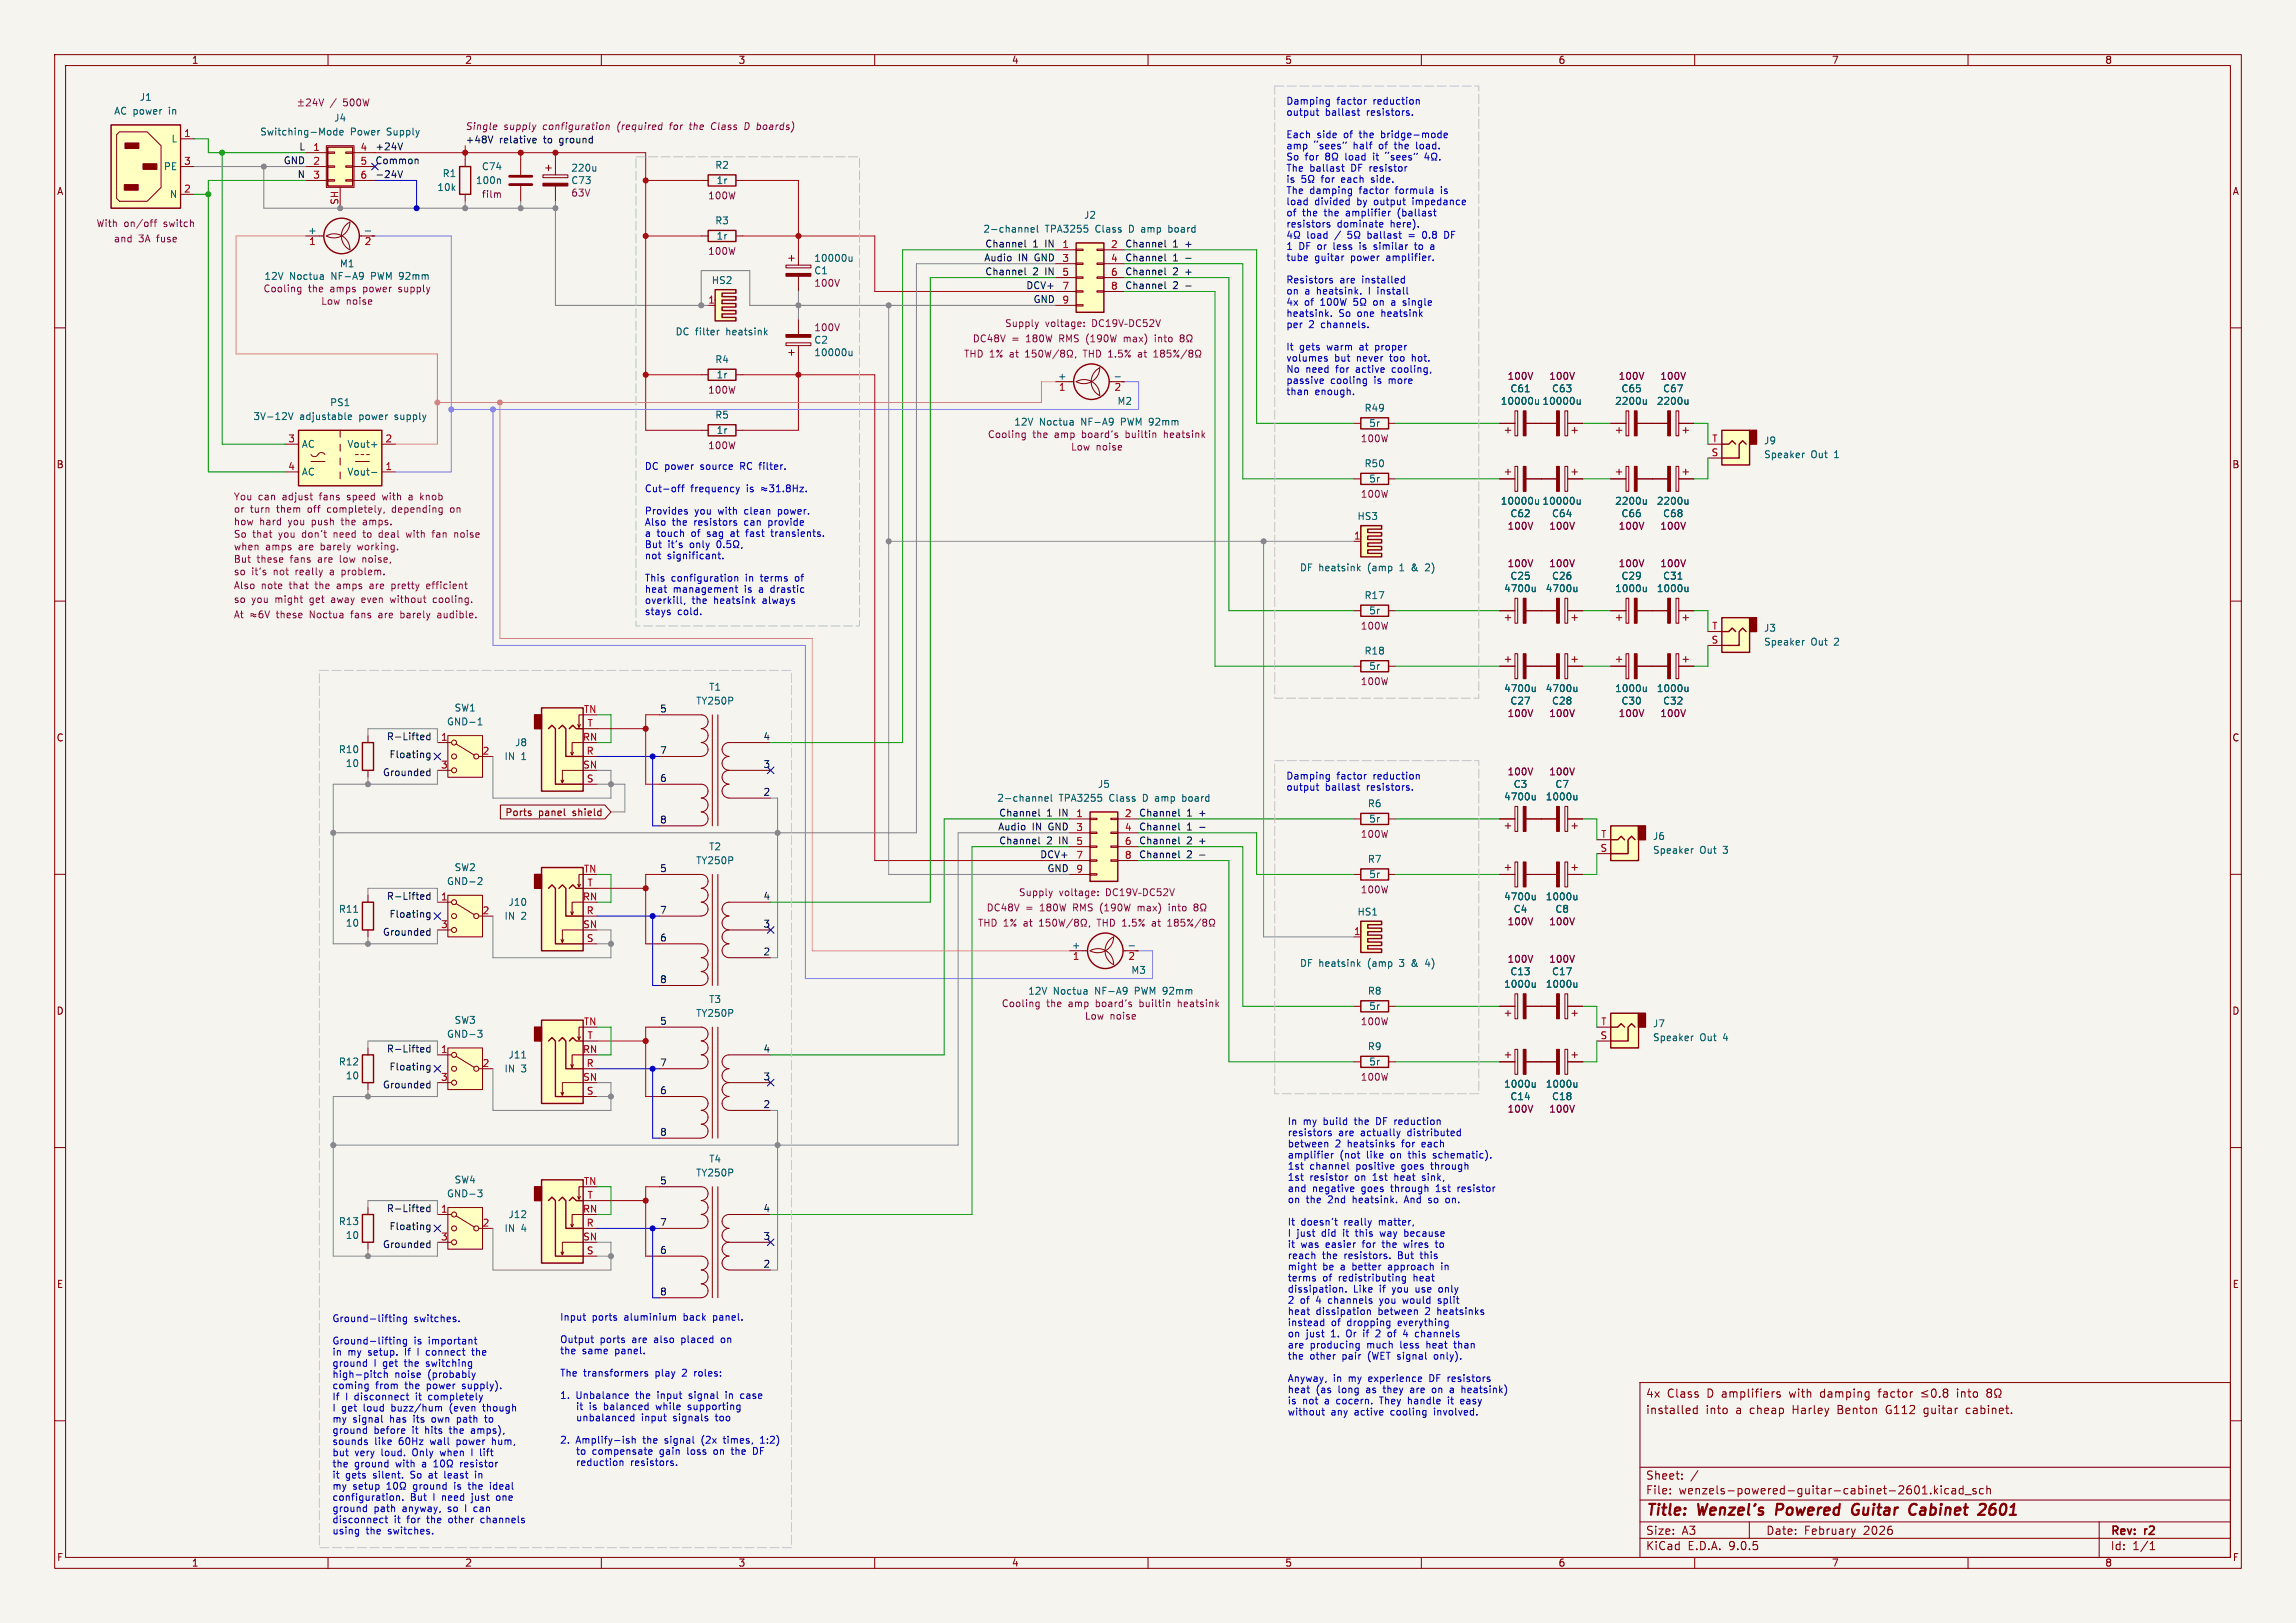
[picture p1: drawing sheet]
<svg xmlns="http://www.w3.org/2000/svg" width="420mm" height="297mm" viewBox="0 0 420 297" stroke-linecap="round" stroke-linejoin="round" font-family="sans-serif">
<defs><g id="words">
<g font-size="2.8" fill="#840000">
<text x="301" y="277.9">Title:</text>
<text x="325.7" y="277.9">Powered</text>
<text x="340.4" y="277.9">Guitar</text>
<text x="351.7" y="277.9">Cabinet</text>
<text x="365.3" y="277.9">2601</text>
</g>
<g font-size="2.1" fill="#840000">
<text x="301" y="256">4x</text>
<text x="304.9" y="256">Class</text>
<text x="312.3" y="256">D amplifiers</text>
<text x="327.6" y="256">with</text>
<text x="333.4" y="256">damping</text>
<text x="344.2" y="256">factor</text>
<text x="358.9" y="256">into</text>
<text x="301" y="259">installed</text>
<text x="312" y="259">into</text>
<text x="317.6" y="259">a</text>
<text x="320.2" y="259">cheap</text>
<text x="328.2" y="259">Harley</text>
<text x="336.6" y="259">Benton</text>
<text x="345.6" y="259">G112</text>
<text x="352.7" y="259">guitar</text>
<text x="360.5" y="259">cabinet.</text>
<text x="301" y="273.7">File:</text>
<text x="301" y="271">Sheet:</text>
<text x="307.1" y="273.7">wenzels-powered-guitar-cabinet-2601.kicad_sch</text>
<text x="301" y="281.1">Size:</text>
<text x="307.6" y="281.1">A3</text>
<text x="323" y="281.1">Date:</text>
<text x="330" y="281.1">February</text>
<text x="340.9" y="281.1">2026</text>
<text x="386" y="281.3">Rev:</text>
<text x="392.4" y="281.3">r2</text>
<text x="301" y="283.9">KiCad</text>
<text x="308.7" y="283.9">E.D.A.</text>
<text x="316.3" y="283.9">9.0.5</text>
<text x="386" y="283.9">Id:</text>
<text x="390.1" y="283.9">1/1</text>
</g>
<g font-size="1.8" fill="#840000">
<text x="35" y="11.9">1</text>
<text x="85" y="11.9">2</text>
<text x="135" y="11.9">3</text>
<text x="185" y="11.9">4</text>
<text x="235" y="11.9">5</text>
<text x="285" y="11.9">6</text>
<text x="335" y="11.9">7</text>
<text x="385" y="11.9">8</text>
<text x="10.3" y="35.9">A</text>
<text x="408.3" y="35.9">A</text>
<text x="10.3" y="85.9">B</text>
<text x="408.2" y="85.9">B</text>
<text x="10.3" y="135.9">C</text>
<text x="408.2" y="135.9">C</text>
<text x="92.3" y="149.5">Ports</text>
<text x="98.5" y="149.5">panel</text>
<text x="104.8" y="149.5">shield</text>
<text x="10.3" y="185.9">D</text>
<text x="408.2" y="185.9">D</text>
<text x="10.3" y="235.9">E</text>
<text x="408.3" y="235.9">E</text>
<text x="10.3" y="285.9">F</text>
<text x="35" y="286.9">1</text>
<text x="85" y="286.9">2</text>
<text x="135" y="286.9">3</text>
<text x="185" y="286.9">4</text>
<text x="235" y="286.9">5</text>
<text x="285" y="286.9">6</text>
<text x="335" y="286.9">7</text>
<text x="385" y="286.9">8</text>
<text x="408.3" y="285.9">F</text>
</g>
<g font-size="1.8" fill="#006464">
<text x="20.8" y="21.2">AC power</text>
<text x="25.5" y="18.6">J1</text>
<text x="31" y="21.2">in</text>
<text x="61" y="22.5">J4</text>
<text x="31.3" y="26.3">L</text>
<text x="47.5" y="25">Switching-Mode</text>
<text x="64.1" y="25">Power</text>
<text x="70.9" y="25">Supply</text>
<text x="29.9" y="31.3">PE</text>
<text x="79.9" y="35.2">10k</text>
<text x="80.9" y="32.6">R1</text>
<text x="87" y="33.9">100n</text>
<text x="88" y="31.3">C74</text>
<text x="104.4" y="31.6">220u</text>
<text x="104.4" y="33.9">C73</text>
<text x="130.7" y="31.1">R2</text>
<text x="131" y="33.9">1r</text>
<text x="31" y="36.4">N</text>
<text x="130.7" y="41.2">R3</text>
<text x="198.2" y="40.2">J2</text>
<text x="56.3" y="42.9">+</text>
<text x="131" y="44">1r</text>
<text x="179.8" y="42.8">2-channel</text>
<text x="191.2" y="42.8">TPA3255</text>
<text x="200.5" y="42.8">Class</text>
<text x="206.8" y="42.8">D amp</text>
<text x="214.4" y="42.8">board</text>
<text x="48.3" y="51.4">12V</text>
<text x="53" y="51.4">Noctua</text>
<text x="60.7" y="51.4">NF-A9</text>
<text x="62.1" y="49.1">M1</text>
<text x="68.2" y="51.4">PWM 92mm</text>
<text x="130.1" y="52.2">HS2</text>
<text x="148.9" y="50.4">C1</text>
<text x="148.9" y="48.1">10000u</text>
<text x="123.5" y="61.6">DC filter</text>
<text x="133" y="61.6">heatsink</text>
<text x="148.9" y="63.1">C2</text>
<text x="148.9" y="65.4">10000u</text>
<text x="130.7" y="66.6">R4</text>
<text x="131" y="69.4">1r</text>
<text x="193.4" y="69.6">+</text>
<text x="276.2" y="72">C61</text>
<text x="283.8" y="72">C63</text>
<text x="296.5" y="72">C65</text>
<text x="304.1" y="72">C67</text>
<text x="46.3" y="77.1">3V-12V</text>
<text x="54.8" y="77.1">adjustable</text>
<text x="60.3" y="74.5">PS1</text>
<text x="65.8" y="77.1">power</text>
<text x="72.5" y="77.1">supply</text>
<text x="130.7" y="76.8">R5</text>
<text x="204.3" y="74.3">M2</text>
<text x="249.5" y="75.5">R49</text>
<text x="274.4" y="74.3">10000u</text>
<text x="282.1" y="74.3">10000u</text>
<text x="295.4" y="74.3">2200u</text>
<text x="303" y="74.3">2200u</text>
<text x="55.1" y="82.1">AC</text>
<text x="63.5" y="82.1">Vout+</text>
<text x="131" y="79.6">1r</text>
<text x="185.4" y="78.1">12V</text>
<text x="190.1" y="78.1">Noctua</text>
<text x="197.9" y="78.1">NF-A9</text>
<text x="205.3" y="78.1">PWM 92mm</text>
<text x="250.4" y="78.3">5r</text>
<text x="322.6" y="81.5">J9</text>
<text x="55.1" y="87.2">AC</text>
<text x="63.5" y="87.2">Vout-</text>
<text x="249.5" y="85.7">R50</text>
<text x="250.4" y="88.5">5r</text>
<text x="322.6" y="84">Speaker</text>
<text x="331.3" y="84">Out</text>
<text x="335.6" y="84">1</text>
<text x="248.2" y="95.4">HS3</text>
<text x="274.4" y="92.6">10000u</text>
<text x="276.2" y="94.8">C62</text>
<text x="282.1" y="92.6">10000u</text>
<text x="283.8" y="94.8">C64</text>
<text x="295.4" y="92.6">2200u</text>
<text x="296.5" y="94.8">C66</text>
<text x="303" y="92.6">2200u</text>
<text x="304.1" y="94.8">C68</text>
<text x="237.7" y="104.7">DF heatsink</text>
<text x="250.3" y="104.7">(amp</text>
<text x="256.3" y="104.7">1</text>
<text x="258.7" y="104.7">&amp;</text>
<text x="261.4" y="104.7">2)</text>
<text x="276.2" y="106.3">C25</text>
<text x="283.8" y="106.3">C26</text>
<text x="296.5" y="106.3">C29</text>
<text x="304.1" y="106.3">C31</text>
<text x="249.5" y="109.8">R17</text>
<text x="250.4" y="112.6">5r</text>
<text x="275" y="108.6">4700u</text>
<text x="282.7" y="108.6">4700u</text>
<text x="295.4" y="108.6">1000u</text>
<text x="303" y="108.6">1000u</text>
<text x="249.5" y="120">R18</text>
<text x="322.6" y="115.8">J3</text>
<text x="322.6" y="118.3">Speaker</text>
<text x="331.3" y="118.3">Out</text>
<text x="335.6" y="118.3">2</text>
<text x="250.4" y="122.8">5r</text>
<text x="83.1" y="130.4">SW1</text>
<text x="127.2" y="129.1">TY250P</text>
<text x="129.6" y="126.6">T1</text>
<text x="275" y="126.8">4700u</text>
<text x="276.2" y="129.1">C27</text>
<text x="282.7" y="126.8">4700u</text>
<text x="283.8" y="129.1">C28</text>
<text x="295.4" y="126.8">1000u</text>
<text x="296.5" y="129.1">C30</text>
<text x="303" y="126.8">1000u</text>
<text x="304.1" y="129.1">C32</text>
<text x="81.7" y="132.9">GND-1</text>
<text x="94.1" y="136.8">J8</text>
<text x="61.9" y="138">R10</text>
<text x="63.2" y="140.6">10</text>
<text x="92.2" y="139.3">IN</text>
<text x="95.3" y="139.3">1</text>
<text x="182.3" y="146.9">2-channel</text>
<text x="193.7" y="146.9">TPA3255</text>
<text x="200.7" y="144.4">J5</text>
<text x="203.1" y="146.9">Class</text>
<text x="209.4" y="146.9">D amp</text>
<text x="217" y="146.9">board</text>
<text x="250.1" y="147.9">R6</text>
<text x="275" y="146.7">4700u</text>
<text x="276.8" y="144.4">C3</text>
<text x="282.7" y="146.7">1000u</text>
<text x="284.4" y="144.4">C7</text>
<text x="129.6" y="155.8">T2</text>
<text x="250.4" y="150.7">5r</text>
<text x="302.3" y="153.9">J6</text>
<text x="83.1" y="159.6">SW2</text>
<text x="127.2" y="158.3">TY250P</text>
<text x="250.1" y="158.1">R7</text>
<text x="250.4" y="160.9">5r</text>
<text x="302.3" y="156.4">Speaker</text>
<text x="310.9" y="156.4">Out</text>
<text x="315.3" y="156.4">3</text>
<text x="61.9" y="167.2">R11</text>
<text x="81.7" y="162.2">GND-2</text>
<text x="92.9" y="166">J10</text>
<text x="248.2" y="167.7">HS1</text>
<text x="275" y="164.9">4700u</text>
<text x="276.8" y="167.2">C4</text>
<text x="282.7" y="164.9">1000u</text>
<text x="284.4" y="167.2">C8</text>
<text x="63.2" y="169.8">10</text>
<text x="92.2" y="168.5">IN</text>
<text x="95.3" y="168.5">2</text>
<text x="196" y="173.7">+</text>
<text x="206.8" y="178.4">M3</text>
<text x="237.7" y="177.1">DF heatsink</text>
<text x="250.3" y="177.1">(amp</text>
<text x="256.3" y="177.1">3</text>
<text x="258.7" y="177.1">&amp;</text>
<text x="261.4" y="177.1">4)</text>
<text x="276.2" y="178.7">C13</text>
<text x="283.8" y="178.7">C17</text>
<text x="129.6" y="183.7">T3</text>
<text x="188" y="182.2">12V</text>
<text x="192.7" y="182.2">Noctua</text>
<text x="200.4" y="182.2">NF-A9</text>
<text x="207.9" y="182.2">PWM 92mm</text>
<text x="250.1" y="182.2">R8</text>
<text x="250.4" y="185">5r</text>
<text x="275" y="180.9">1000u</text>
<text x="282.7" y="180.9">1000u</text>
<text x="81.7" y="190.1">GND-3</text>
<text x="83.1" y="187.6">SW3</text>
<text x="127.2" y="186.3">TY250P</text>
<text x="302.3" y="188.2">J7</text>
<text x="302.3" y="190.7">Speaker</text>
<text x="310.9" y="190.7">Out</text>
<text x="315.3" y="190.7">4</text>
<text x="61.9" y="195.2">R12</text>
<text x="63.2" y="197.7">10</text>
<text x="92.2" y="196.4">IN</text>
<text x="92.9" y="193.9">J11</text>
<text x="95.3" y="196.4">3</text>
<text x="250.1" y="192.4">R9</text>
<text x="250.4" y="195.2">5r</text>
<text x="275" y="199.2">1000u</text>
<text x="276.2" y="201.5">C14</text>
<text x="282.7" y="199.2">1000u</text>
<text x="283.8" y="201.5">C18</text>
<text x="127.2" y="215.5">TY250P</text>
<text x="129.6" y="213">T4</text>
<text x="81.7" y="219.3">GND-3</text>
<text x="83.1" y="216.8">SW4</text>
<text x="61.9" y="224.4">R13</text>
<text x="63.2" y="226.9">10</text>
<text x="92.2" y="225.7">IN</text>
<text x="92.9" y="223.1">J12</text>
<text x="95.3" y="225.7">4</text>
</g>
<g font-size="1.8" fill="#840084">
<text x="60.4" y="19.7">/</text>
<text x="85.1" y="23.9">Single</text>
<text x="92.1" y="23.9">supply</text>
<text x="99.4" y="23.9">configuration</text>
<text x="113.2" y="23.9">(required</text>
<text x="123" y="23.9">for</text>
<text x="126.8" y="23.9">the</text>
<text x="130.9" y="23.9">Class</text>
<text x="137.3" y="23.9">D boards)</text>
<text x="17.6" y="41.8">With</text>
<text x="22.7" y="41.8">on/off</text>
<text x="30.1" y="41.8">switch</text>
<text x="88" y="36.4">film</text>
<text x="104.4" y="36.2">63V</text>
<text x="129.4" y="36.7">100W</text>
<text x="20.7" y="44.6">and</text>
<text x="25.4" y="44.6">3A</text>
<text x="28.8" y="44.6">fuse</text>
<text x="129.4" y="46.8">100W</text>
<text x="48.1" y="53.7">Cooling</text>
<text x="56.4" y="53.7">the</text>
<text x="60.5" y="53.7">amps</text>
<text x="66.7" y="53.7">power</text>
<text x="73.4" y="53.7">supply</text>
<text x="148.9" y="52.7">100V</text>
<text x="58.7" y="56">Low</text>
<text x="63.3" y="56">noise</text>
<text x="148.9" y="60.8">100V</text>
<text x="176.2" y="65.6">THD 1%</text>
<text x="177.8" y="62.8">DC48V</text>
<text x="183.7" y="60">Supply</text>
<text x="184.8" y="65.6">at</text>
<text x="185.1" y="62.8">=</text>
<text x="187.8" y="62.8">180W</text>
<text x="191.2" y="60">voltage:</text>
<text x="194.1" y="62.8">RMS (190W</text>
<text x="198.7" y="65.6">THD 1.5%</text>
<text x="206.3" y="62.8">max)</text>
<text x="209.1" y="65.6">at</text>
<text x="212.1" y="62.8">into</text>
<text x="275.7" y="69.7">100V</text>
<text x="283.3" y="69.7">100V</text>
<text x="296" y="69.7">100V</text>
<text x="303.6" y="69.7">100V</text>
<text x="129.4" y="72.2">100W</text>
<text x="129.4" y="82.4">100W</text>
<text x="180.6" y="80.4">Cooling</text>
<text x="188.9" y="80.4">the</text>
<text x="193" y="80.4">amp</text>
<text x="195.8" y="82.7">Low</text>
<text x="200.5" y="82.7">noise</text>
<text x="206.4" y="80.4">builtin</text>
<text x="213.6" y="80.4">heatsink</text>
<text x="248.8" y="81.1">100W</text>
<text x="42.7" y="94">or</text>
<text x="42.7" y="91.8">You</text>
<text x="45.8" y="94">turn</text>
<text x="47.2" y="91.8">can</text>
<text x="50.8" y="94">them</text>
<text x="51.8" y="91.8">adjust</text>
<text x="56.6" y="94">off</text>
<text x="58.8" y="91.8">fans</text>
<text x="60.4" y="94">completely,</text>
<text x="64" y="91.8">speed</text>
<text x="70.7" y="91.8">with</text>
<text x="72.4" y="94">depending</text>
<text x="75.7" y="91.8">a</text>
<text x="78" y="91.8">knob</text>
<text x="83.3" y="94">on</text>
<text x="248.8" y="91.3">100W</text>
<text x="42.7" y="96.3">how</text>
<text x="42.7" y="98.6">So</text>
<text x="42.7" y="100.9">when</text>
<text x="46.2" y="98.6">that</text>
<text x="47.5" y="96.3">hard</text>
<text x="48.6" y="100.9">amps</text>
<text x="51.1" y="98.6">you</text>
<text x="52.9" y="96.3">you</text>
<text x="54.8" y="100.9">are</text>
<text x="57.3" y="96.3">push</text>
<text x="59" y="100.9">barely</text>
<text x="61.5" y="98.6">need</text>
<text x="63" y="96.3">the</text>
<text x="65.9" y="100.9">working.</text>
<text x="67.1" y="96.3">amps.</text>
<text x="67.2" y="98.6">to</text>
<text x="70.2" y="98.6">deal</text>
<text x="75.4" y="98.6">with</text>
<text x="80.4" y="98.6">fan</text>
<text x="84.6" y="98.6">noise</text>
<text x="275.7" y="97.1">100V</text>
<text x="283.3" y="97.1">100V</text>
<text x="296" y="97.1">100V</text>
<text x="303.6" y="97.1">100V</text>
<text x="42.7" y="103.2">But</text>
<text x="42.7" y="105.5">so</text>
<text x="47" y="103.2">these</text>
<text x="50.2" y="105.5">not</text>
<text x="53.2" y="103.2">fans</text>
<text x="54.4" y="105.5">really</text>
<text x="58.5" y="103.2">are</text>
<text x="60.9" y="105.5">a</text>
<text x="62.7" y="103.2">low</text>
<text x="63.2" y="105.5">problem.</text>
<text x="67" y="103.2">noise,</text>
<text x="275.7" y="104">100V</text>
<text x="283.3" y="104">100V</text>
<text x="296" y="104">100V</text>
<text x="303.6" y="104">100V</text>
<text x="42.7" y="108">Also</text>
<text x="42.7" y="110.6">so</text>
<text x="42.7" y="113.3">At</text>
<text x="46" y="110.6">you</text>
<text x="47.8" y="108">note</text>
<text x="50.5" y="110.6">might</text>
<text x="50.7" y="113.3">these</text>
<text x="53.1" y="108">that</text>
<text x="57" y="110.6">get</text>
<text x="57" y="113.3">Noctua</text>
<text x="58" y="108">the</text>
<text x="61.1" y="110.6">away</text>
<text x="62.1" y="108">amps</text>
<text x="64.7" y="113.3">fans</text>
<text x="66.9" y="110.6">even</text>
<text x="68.3" y="108">are</text>
<text x="69.9" y="113.3">are</text>
<text x="72.3" y="110.6">without</text>
<text x="72.5" y="108">pretty</text>
<text x="74.1" y="113.3">barely</text>
<text x="79.1" y="108">efficient</text>
<text x="80.3" y="110.6">cooling.</text>
<text x="81.1" y="113.3">audible.</text>
<text x="248.8" y="115.4">100W</text>
<text x="248.8" y="125.6">100W</text>
<text x="275.7" y="131.4">100V</text>
<text x="283.3" y="131.4">100V</text>
<text x="296" y="131.4">100V</text>
<text x="303.6" y="131.4">100V</text>
<text x="275.7" y="142.1">100V</text>
<text x="283.3" y="142.1">100V</text>
<text x="248.8" y="153.5">100W</text>
<text x="180.4" y="167">DC48V</text>
<text x="186.3" y="164.2">Supply</text>
<text x="187.6" y="167">=</text>
<text x="190.4" y="167">180W</text>
<text x="193.7" y="164.2">voltage:</text>
<text x="196.6" y="167">RMS (190W</text>
<text x="208.8" y="167">max)</text>
<text x="214.7" y="167">into</text>
<text x="248.8" y="163.7">100W</text>
<text x="178.8" y="169.8">THD 1%</text>
<text x="187.4" y="169.8">at</text>
<text x="201.3" y="169.8">THD 1.5%</text>
<text x="211.6" y="169.8">at</text>
<text x="275.7" y="169.5">100V</text>
<text x="283.3" y="169.5">100V</text>
<text x="275.7" y="176.4">100V</text>
<text x="283.3" y="176.4">100V</text>
<text x="183.1" y="184.5">Cooling</text>
<text x="191.4" y="184.5">the</text>
<text x="195.6" y="184.5">amp</text>
<text x="208.9" y="184.5">builtin</text>
<text x="216.1" y="184.5">heatsink</text>
<text x="198.4" y="186.8">Low</text>
<text x="203" y="186.8">noise</text>
<text x="248.8" y="187.8">100W</text>
<text x="248.8" y="198">100W</text>
<text x="275.7" y="203.8">100V</text>
<text x="283.3" y="203.8">100V</text>
</g>
<g font-size="1.8" fill="#0000c2">
<text x="235.2" y="19.2">Damping</text>
<text x="235.2" y="21.3">output</text>
<text x="242.4" y="21.3">ballast</text>
<text x="244.5" y="19.2">factor</text>
<text x="250.1" y="21.3">resistors.</text>
<text x="251.3" y="19.2">reduction</text>
<text x="235.2" y="25.4">Each</text>
<text x="235.2" y="27.4">amp</text>
<text x="235.2" y="29.5">So</text>
<text x="238.7" y="29.5">for</text>
<text x="240.9" y="25.4">side</text>
<text x="246" y="25.4">of</text>
<text x="246.4" y="29.5">load</text>
<text x="247.7" y="27.4">half</text>
<text x="249" y="25.4">the</text>
<text x="251.7" y="29.5">it</text>
<text x="252.6" y="27.4">of</text>
<text x="253.1" y="25.4">bridge-mode</text>
<text x="255.6" y="27.4">the</text>
<text x="259.7" y="27.4">load.</text>
<text x="235.2" y="31.5">The</text>
<text x="235.2" y="33.5">is</text>
<text x="235.2" y="35.6">The</text>
<text x="239.6" y="31.5">ballast</text>
<text x="239.6" y="35.6">damping</text>
<text x="241.8" y="33.5">for</text>
<text x="245.7" y="33.5">each</text>
<text x="247.3" y="31.5">DF resistor</text>
<text x="248.8" y="35.6">factor</text>
<text x="251.3" y="33.5">side.</text>
<text x="255.6" y="35.6">formula</text>
<text x="264.1" y="35.6">is</text>
<text x="235.2" y="37.6">load</text>
<text x="235.2" y="39.7">of</text>
<text x="235.2" y="41.7">resistors</text>
<text x="238.2" y="39.7">the</text>
<text x="240.5" y="37.6">divided</text>
<text x="242.4" y="39.7">the</text>
<text x="244.6" y="41.7">dominate</text>
<text x="246.5" y="39.7">amplifier</text>
<text x="248.4" y="37.6">by</text>
<text x="251.7" y="37.6">output</text>
<text x="254.5" y="41.7">here).</text>
<text x="256.2" y="39.7">(ballast</text>
<text x="258.9" y="37.6">impedance</text>
<text x="235.2" y="45.8">1</text>
<text x="235.2" y="47.9">tube</text>
<text x="237.6" y="45.8">DF or</text>
<text x="239" y="43.8">load</text>
<text x="240.5" y="47.9">guitar</text>
<text x="244.2" y="45.8">less</text>
<text x="244.3" y="43.8">/</text>
<text x="247.2" y="47.9">power</text>
<text x="249.2" y="45.8">is</text>
<text x="250.7" y="43.8">ballast</text>
<text x="252" y="45.8">similar</text>
<text x="253.9" y="47.9">amplifier.</text>
<text x="259.7" y="45.8">to</text>
<text x="261.1" y="43.8">0.8</text>
<text x="265.3" y="43.8">DF</text>
<text x="235.2" y="51.9">Resistors</text>
<text x="235.2" y="54">on</text>
<text x="238.7" y="54">a</text>
<text x="241" y="54">heatsink.</text>
<text x="245.1" y="51.9">are</text>
<text x="249.3" y="51.9">installed</text>
<text x="252.5" y="54">install</text>
<text x="235.2" y="56">4x</text>
<text x="235.2" y="58.1">heatsink.</text>
<text x="238.6" y="56">of</text>
<text x="241.7" y="56">100W</text>
<text x="244.9" y="58.1">So</text>
<text x="248.4" y="58.1">one</text>
<text x="251.7" y="56">on</text>
<text x="253" y="58.1">heatsink</text>
<text x="255.2" y="56">a</text>
<text x="257.5" y="56">single</text>
<text x="235.2" y="60.1">per</text>
<text x="235.2" y="64.2">It</text>
<text x="237.7" y="64.2">gets</text>
<text x="239.4" y="60.1">2</text>
<text x="241.8" y="60.1">channels.</text>
<text x="242.9" y="64.2">warm</text>
<text x="249" y="64.2">at</text>
<text x="252" y="64.2">proper</text>
<text x="235.2" y="66.3">volumes</text>
<text x="235.2" y="68.3">No</text>
<text x="235.2" y="70.3">passive</text>
<text x="238.9" y="68.3">need</text>
<text x="243.4" y="70.3">cooling</text>
<text x="244.1" y="66.3">but</text>
<text x="244.5" y="68.3">for</text>
<text x="248.3" y="66.3">never</text>
<text x="248.3" y="68.3">active</text>
<text x="251.5" y="70.3">is</text>
<text x="254.3" y="70.3">more</text>
<text x="254.6" y="66.3">too</text>
<text x="255.1" y="68.3">cooling,</text>
<text x="258.8" y="66.3">hot.</text>
<text x="235.2" y="72.4">than</text>
<text x="240.5" y="72.4">enough.</text>
<text x="117.9" y="86.3">DC power</text>
<text x="128.2" y="86.3">source</text>
<text x="135.7" y="86.3">RC filter.</text>
<text x="117.9" y="90.4">Cut-off</text>
<text x="117.9" y="94.5">Provides</text>
<text x="126.3" y="90.4">frequency</text>
<text x="127.1" y="94.5">you</text>
<text x="131.5" y="94.5">with</text>
<text x="136.5" y="94.5">clean</text>
<text x="136.7" y="90.4">is</text>
<text x="142.8" y="94.5">power.</text>
<text x="117.9" y="96.5">Also</text>
<text x="117.9" y="98.6">a</text>
<text x="117.9" y="100.6">But</text>
<text x="120.2" y="98.6">touch</text>
<text x="123" y="96.5">the</text>
<text x="126.3" y="100.6">only</text>
<text x="126.6" y="98.6">of</text>
<text x="127.1" y="96.5">resistors</text>
<text x="129.7" y="98.6">sag</text>
<text x="134.2" y="98.6">at</text>
<text x="136.5" y="96.5">can</text>
<text x="137.2" y="98.6">fast</text>
<text x="141" y="96.5">provide</text>
<text x="142" y="98.6">transients.</text>
<text x="117.9" y="102.7">not</text>
<text x="117.9" y="106.8">This</text>
<text x="122.1" y="102.7">significant.</text>
<text x="122.8" y="106.8">configuration</text>
<text x="136.5" y="106.8">in</text>
<text x="139.5" y="106.8">terms</text>
<text x="145.9" y="106.8">of</text>
<text x="117.9" y="108.8">heat</text>
<text x="117.9" y="110.8">overkill,</text>
<text x="117.9" y="112.9">stays</text>
<text x="123.1" y="108.8">management</text>
<text x="123.9" y="112.9">cold.</text>
<text x="126.6" y="110.8">the</text>
<text x="130.7" y="110.8">heatsink</text>
<text x="136.3" y="108.8">is</text>
<text x="139.1" y="108.8">a</text>
<text x="139.8" y="110.8">always</text>
<text x="141.5" y="108.8">drastic</text>
<text x="235.2" y="142.7">Damping</text>
<text x="244.5" y="142.7">factor</text>
<text x="251.3" y="142.7">reduction</text>
<text x="235.2" y="144.8">output</text>
<text x="242.4" y="144.8">ballast</text>
<text x="250.1" y="144.8">resistors.</text>
<text x="235.5" y="206.2">In</text>
<text x="235.5" y="208.2">resistors</text>
<text x="238.4" y="206.2">my</text>
<text x="242.2" y="206.2">build</text>
<text x="244.9" y="208.2">are</text>
<text x="248.1" y="206.2">the</text>
<text x="249" y="208.2">actually</text>
<text x="252.2" y="206.2">DF reduction</text>
<text x="257.8" y="208.2">distributed</text>
<text x="235.5" y="210.3">between</text>
<text x="235.5" y="212.3">amplifier</text>
<text x="235.5" y="214.4">1st</text>
<text x="239.6" y="214.4">channel</text>
<text x="244.2" y="210.3">2</text>
<text x="245.1" y="212.3">(not</text>
<text x="246.6" y="210.3">heatsinks</text>
<text x="248.2" y="214.4">positive</text>
<text x="250.1" y="212.3">like</text>
<text x="254.7" y="212.3">on</text>
<text x="256.7" y="214.4">goes</text>
<text x="256.8" y="210.3">for</text>
<text x="258.2" y="212.3">this</text>
<text x="260.6" y="210.3">each</text>
<text x="262.3" y="214.4">through</text>
<text x="262.8" y="212.3">schematic).</text>
<text x="235.5" y="216.4">1st</text>
<text x="235.5" y="218.5">and</text>
<text x="235.5" y="220.5">on</text>
<text x="238.9" y="220.5">the</text>
<text x="239.6" y="216.4">resistor</text>
<text x="240.1" y="218.5">negative</text>
<text x="243.1" y="220.5">2nd</text>
<text x="247.7" y="220.5">heatsink.</text>
<text x="248" y="216.4">on</text>
<text x="249.2" y="218.5">goes</text>
<text x="251.4" y="216.4">1st</text>
<text x="254.8" y="218.5">through</text>
<text x="255.6" y="216.4">heat</text>
<text x="257.4" y="220.5">And</text>
<text x="260.8" y="216.4">sink,</text>
<text x="262" y="220.5">so</text>
<text x="263.2" y="218.5">1st</text>
<text x="265.3" y="220.5">on.</text>
<text x="267.3" y="218.5">resistor</text>
<text x="235.5" y="224.6">It</text>
<text x="235.5" y="226.6">I</text>
<text x="237.2" y="226.6">just</text>
<text x="241.9" y="226.6">did</text>
<text x="246" y="226.6">it</text>
<text x="246" y="224.6">really</text>
<text x="248.5" y="226.6">this</text>
<text x="252.5" y="224.6">matter,</text>
<text x="253.2" y="226.6">way</text>
<text x="257.8" y="226.6">because</text>
<text x="235.5" y="228.7">it</text>
<text x="235.5" y="230.7">reach</text>
<text x="235.5" y="232.8">might</text>
<text x="238" y="228.7">was</text>
<text x="241.9" y="230.7">the</text>
<text x="242" y="232.8">be</text>
<text x="242.6" y="228.7">easier</text>
<text x="245.4" y="232.8">a</text>
<text x="246" y="230.7">resistors.</text>
<text x="247.7" y="232.8">better</text>
<text x="249.6" y="228.7">for</text>
<text x="253.4" y="228.7">the</text>
<text x="254.4" y="232.8">approach</text>
<text x="256" y="230.7">But</text>
<text x="257.5" y="228.7">wires</text>
<text x="260.3" y="230.7">this</text>
<text x="263.5" y="228.7">to</text>
<text x="264.4" y="232.8">in</text>
<text x="235.5" y="234.8">terms</text>
<text x="235.5" y="236.9">dissipation.</text>
<text x="235.5" y="238.9">2</text>
<text x="237.8" y="238.9">of</text>
<text x="240.9" y="238.9">4</text>
<text x="242" y="234.8">of</text>
<text x="243.3" y="238.9">channels</text>
<text x="245" y="234.8">redistributing</text>
<text x="247.6" y="236.9">Like</text>
<text x="252.5" y="236.9">if</text>
<text x="252.9" y="238.9">you</text>
<text x="255" y="236.9">you</text>
<text x="257.3" y="238.9">would</text>
<text x="258.9" y="234.8">heat</text>
<text x="259.4" y="236.9">use</text>
<text x="263.9" y="236.9">only</text>
<text x="264" y="238.9">split</text>
<text x="60.7" y="242.3">Ground-lifting</text>
<text x="75.7" y="242.3">switches.</text>
<text x="102.4" y="242">Input</text>
<text x="108.3" y="242">ports</text>
<text x="114.3" y="242">aluminium</text>
<text x="125.3" y="242">back</text>
<text x="130.9" y="242">panel.</text>
<text x="235.5" y="241">heat</text>
<text x="235.5" y="243">instead</text>
<text x="235.5" y="245">on</text>
<text x="238.9" y="245">just</text>
<text x="240.7" y="241">dissipation</text>
<text x="243.5" y="243">of</text>
<text x="243.6" y="245">1.</text>
<text x="246.6" y="243">dropping</text>
<text x="246.6" y="245">Or</text>
<text x="249.9" y="245">if</text>
<text x="252.3" y="241">between</text>
<text x="252.4" y="245">2</text>
<text x="254.8" y="245">of</text>
<text x="256" y="243">everything</text>
<text x="257.8" y="245">4</text>
<text x="260.2" y="245">channels</text>
<text x="261" y="241">2</text>
<text x="263.4" y="241">heatsinks</text>
<text x="60.7" y="246.4">Ground-lifting</text>
<text x="60.7" y="248.4">in</text>
<text x="60.7" y="250.4">ground</text>
<text x="63.6" y="248.4">my</text>
<text x="67.5" y="248.4">setup.</text>
<text x="68.4" y="250.4">I</text>
<text x="70.2" y="250.4">get</text>
<text x="74.3" y="250.4">the</text>
<text x="74.4" y="248.4">If</text>
<text x="75.7" y="246.4">is</text>
<text x="78.5" y="250.4">switching</text>
<text x="78.5" y="246.4">important</text>
<text x="78.7" y="248.4">connect</text>
<text x="87.3" y="248.4">the</text>
<text x="102.4" y="246.1">Output</text>
<text x="102.4" y="248.1">the</text>
<text x="106.5" y="248.1">same</text>
<text x="109.8" y="246.1">ports</text>
<text x="112.6" y="248.1">panel.</text>
<text x="115.8" y="246.1">are</text>
<text x="120" y="246.1">also</text>
<text x="125.1" y="246.1">placed</text>
<text x="132.6" y="246.1">on</text>
<text x="235.5" y="247.1">are</text>
<text x="235.5" y="249.1">the</text>
<text x="239.6" y="249.1">other</text>
<text x="239.7" y="247.1">producing</text>
<text x="245.7" y="249.1">pair</text>
<text x="250.2" y="247.1">much</text>
<text x="250.5" y="249.1">(WET signal</text>
<text x="256.4" y="247.1">less</text>
<text x="261.4" y="247.1">heat</text>
<text x="263" y="249.1">only).</text>
<text x="266.7" y="247.1">than</text>
<text x="60.7" y="252.5">high-pitch</text>
<text x="60.7" y="254.5">coming</text>
<text x="60.7" y="256.6">If</text>
<text x="63.2" y="256.6">I</text>
<text x="65" y="256.6">disconnect</text>
<text x="68.7" y="254.5">from</text>
<text x="72.2" y="252.5">noise</text>
<text x="74.2" y="254.5">the</text>
<text x="76.4" y="256.6">it</text>
<text x="78.4" y="254.5">power</text>
<text x="78.4" y="252.5">(probably</text>
<text x="78.9" y="256.6">completely</text>
<text x="85" y="254.5">supply).</text>
<text x="102.4" y="252.2">The</text>
<text x="102.4" y="256.3">1.</text>
<text x="105.3" y="256.3">Unbalance</text>
<text x="106.7" y="252.2">transformers</text>
<text x="116.4" y="256.3">the</text>
<text x="120" y="252.2">play</text>
<text x="120.6" y="256.3">input</text>
<text x="125.1" y="252.2">2</text>
<text x="126.5" y="256.3">signal</text>
<text x="127.5" y="252.2">roles:</text>
<text x="133.4" y="256.3">in</text>
<text x="136.4" y="256.3">case</text>
<text x="235.5" y="253.2">Anyway,</text>
<text x="235.5" y="255.3">heat</text>
<text x="235.5" y="257.3">is</text>
<text x="238.3" y="257.3">not</text>
<text x="240.7" y="255.3">(as</text>
<text x="242.5" y="257.3">a</text>
<text x="243.9" y="253.2">in</text>
<text x="244.8" y="257.3">cocern.</text>
<text x="244.9" y="255.3">long</text>
<text x="246.8" y="253.2">my</text>
<text x="250.2" y="255.3">as</text>
<text x="250.6" y="253.2">experience</text>
<text x="252.9" y="257.3">They</text>
<text x="253.6" y="255.3">they</text>
<text x="258.2" y="257.3">handle</text>
<text x="258.7" y="255.3">are</text>
<text x="262" y="253.2">DF resistors</text>
<text x="262.9" y="255.3">on</text>
<text x="265.8" y="257.3">it</text>
<text x="266.3" y="255.3">a</text>
<text x="268.3" y="257.3">easy</text>
<text x="268.7" y="255.3">heatsink)</text>
<text x="60.7" y="258.6">I</text>
<text x="60.7" y="260.7">my</text>
<text x="60.7" y="262.7">ground</text>
<text x="62.5" y="258.6">get</text>
<text x="64.5" y="260.7">signal</text>
<text x="66.6" y="258.6">loud</text>
<text x="68.4" y="262.7">before</text>
<text x="71.5" y="260.7">has</text>
<text x="71.9" y="258.6">buzz/hum</text>
<text x="75.6" y="262.7">it</text>
<text x="76" y="260.7">its</text>
<text x="78.1" y="262.7">hits</text>
<text x="79.5" y="260.7">own</text>
<text x="82.7" y="258.6">(even</text>
<text x="82.7" y="262.7">the</text>
<text x="84.3" y="260.7">path</text>
<text x="86.9" y="262.7">amps),</text>
<text x="89.1" y="258.6">though</text>
<text x="89.6" y="260.7">to</text>
<text x="105.9" y="258.4">it</text>
<text x="105.9" y="260.4">unbalanced</text>
<text x="108.4" y="258.4">is</text>
<text x="111.2" y="258.4">balanced</text>
<text x="117.9" y="260.4">input</text>
<text x="120.9" y="258.4">while</text>
<text x="123.9" y="260.4">signals</text>
<text x="126.9" y="258.4">supporting</text>
<text x="131.8" y="260.4">too</text>
<text x="235.5" y="259.4">without</text>
<text x="243.5" y="259.4">any</text>
<text x="247.9" y="259.4">active</text>
<text x="254.7" y="259.4">cooling</text>
<text x="262.8" y="259.4">involved.</text>
<text x="60.7" y="264.8">sounds</text>
<text x="60.7" y="266.8">but</text>
<text x="60.7" y="268.8">the</text>
<text x="64.8" y="268.8">ground</text>
<text x="64.9" y="266.8">very</text>
<text x="68.5" y="264.8">like</text>
<text x="69.9" y="266.8">loud.</text>
<text x="72.5" y="268.8">with</text>
<text x="73.1" y="264.8">60Hz</text>
<text x="75.8" y="266.8">Only</text>
<text x="77.5" y="268.8">a</text>
<text x="79" y="264.8">wall</text>
<text x="81.1" y="266.8">when</text>
<text x="84" y="264.8">power</text>
<text x="84.9" y="268.8">resistor</text>
<text x="86.9" y="266.8">I</text>
<text x="88.7" y="266.8">lift</text>
<text x="90.7" y="264.8">hum,</text>
<text x="102.4" y="264.5">2.</text>
<text x="105.3" y="264.5">Amplify-ish</text>
<text x="105.9" y="266.6">to</text>
<text x="105.9" y="268.6">reduction</text>
<text x="108.9" y="266.6">compensate</text>
<text x="115.9" y="268.6">resistors.</text>
<text x="117.8" y="264.5">the</text>
<text x="121.4" y="266.6">gain</text>
<text x="121.9" y="264.5">signal</text>
<text x="126.6" y="266.6">loss</text>
<text x="128.8" y="264.5">(2x</text>
<text x="131.7" y="266.6">on</text>
<text x="133.1" y="264.5">times,</text>
<text x="135.1" y="266.6">the</text>
<text x="139.3" y="266.6">DF</text>
<text x="140" y="264.5">1:2)</text>
<text x="60.7" y="270.9">it</text>
<text x="60.7" y="272.9">my</text>
<text x="60.7" y="275">configuration.</text>
<text x="63.2" y="270.9">gets</text>
<text x="64.5" y="272.9">setup</text>
<text x="68.4" y="270.9">silent.</text>
<text x="75.1" y="275">But</text>
<text x="75.4" y="270.9">So</text>
<text x="75.9" y="272.9">ground</text>
<text x="78.9" y="270.9">at</text>
<text x="79.4" y="275">I</text>
<text x="81.2" y="275">need</text>
<text x="82" y="270.9">least</text>
<text x="83.6" y="272.9">is</text>
<text x="86.4" y="272.9">the</text>
<text x="86.8" y="275">just</text>
<text x="87.8" y="270.9">in</text>
<text x="90.5" y="272.9">ideal</text>
<text x="91.5" y="275">one</text>
<text x="60.7" y="277">ground</text>
<text x="60.7" y="279.1">disconnect</text>
<text x="60.7" y="281.1">using</text>
<text x="67" y="281.1">the</text>
<text x="68.4" y="277">path</text>
<text x="71.1" y="281.1">switches.</text>
<text x="72.1" y="279.1">it</text>
<text x="73.8" y="277">anyway,</text>
<text x="74.6" y="279.1">for</text>
<text x="78.4" y="279.1">the</text>
<text x="82.2" y="277">so</text>
<text x="82.6" y="279.1">other</text>
<text x="87.4" y="277">can</text>
<text x="88.6" y="279.1">channels</text>
</g>
<g font-size="1.8" fill="#a90000">
<text x="33.6" y="25.1">1</text>
<text x="57.2" y="27.7">1</text>
<text x="65.8" y="27.7">4</text>
<text x="33.6" y="30.2">3</text>
<text x="33.6" y="35.3">2</text>
<text x="57.2" y="30.2">2</text>
<text x="57.2" y="32.8">3</text>
<text x="65.8" y="30.2">5</text>
<text x="65.8" y="32.8">6</text>
<text x="62" y="37.6" transform="rotate(-90 62 37.6)">SH</text>
<text x="56.4" y="45.2">1</text>
<text x="66.6" y="45.2">2</text>
<text x="203.1" y="45.5">2</text>
<text x="194.2" y="53.1">7</text>
<text x="203.1" y="48">4</text>
<text x="203.1" y="50.5">6</text>
<text x="203.1" y="53.1">8</text>
<text x="129.5" y="55.6">1</text>
<text x="194.2" y="55.6">9</text>
<text x="193.6" y="71.8">1</text>
<text x="203.8" y="71.8">2</text>
<text x="52.6" y="81">3</text>
<text x="70.4" y="81">2</text>
<text x="313" y="83.6">S</text>
<text x="313.1" y="81">T</text>
<text x="52.6" y="86.1">4</text>
<text x="70.4" y="86.1">1</text>
<text x="247.6" y="98.8">1</text>
<text x="313" y="117.9">S</text>
<text x="313.1" y="115.3">T</text>
<text x="106.7" y="130.6">TN</text>
<text x="80.6" y="135.6">1</text>
<text x="106.5" y="135.6">RN</text>
<text x="107.4" y="133.1">T</text>
<text x="80.6" y="140.7">3</text>
<text x="88.2" y="138.2">2</text>
<text x="106.6" y="140.7">SN</text>
<text x="107.2" y="138.2">R</text>
<text x="107.2" y="143.3">S</text>
<text x="205.7" y="149.6">2</text>
<text x="205.7" y="152.1">4</text>
<text x="205.7" y="154.7">6</text>
<text x="292.7" y="156">S</text>
<text x="292.8" y="153.4">T</text>
<text x="106.7" y="159.8">TN</text>
<text x="196.8" y="157.2">7</text>
<text x="196.8" y="159.8">9</text>
<text x="205.7" y="157.2">8</text>
<text x="80.6" y="164.8">1</text>
<text x="88.2" y="167.4">2</text>
<text x="106.5" y="164.8">RN</text>
<text x="107.2" y="167.4">R</text>
<text x="107.4" y="162.3">T</text>
<text x="80.6" y="169.9">3</text>
<text x="106.6" y="169.9">SN</text>
<text x="107.2" y="172.5">S</text>
<text x="247.6" y="171.2">1</text>
<text x="196.1" y="176">1</text>
<text x="206.3" y="176">2</text>
<text x="106.7" y="187.7">TN</text>
<text x="107.4" y="190.2">T</text>
<text x="292.7" y="190.2">S</text>
<text x="292.8" y="187.7">T</text>
<text x="80.6" y="192.8">1</text>
<text x="80.6" y="197.9">3</text>
<text x="88.2" y="195.3">2</text>
<text x="106.5" y="192.8">RN</text>
<text x="106.6" y="197.9">SN</text>
<text x="107.2" y="195.3">R</text>
<text x="107.2" y="200.4">S</text>
<text x="80.6" y="222">1</text>
<text x="106.5" y="222">RN</text>
<text x="106.7" y="216.9">TN</text>
<text x="107.4" y="219.5">T</text>
<text x="80.6" y="227.1">3</text>
<text x="88.2" y="224.5">2</text>
<text x="106.6" y="227.1">SN</text>
<text x="107.2" y="224.5">R</text>
<text x="107.2" y="229.6">S</text>
</g>
<g font-size="1.8" fill="#0f0f0f">
<text x="54.6" y="27.6">L</text>
<text x="68.6" y="27.6">+24V</text>
<text x="85.1" y="26.3">+48V</text>
<text x="91.3" y="26.3">relative</text>
<text x="99.6" y="26.3">to</text>
<text x="102.6" y="26.3">ground</text>
<text x="51.8" y="30.1">GND</text>
<text x="54.3" y="32.7">N</text>
<text x="68.6" y="32.7">-24V</text>
<text x="68.6" y="30.1">Common</text>
<text x="180" y="47.9">Audio</text>
<text x="180.1" y="45.4">Channel</text>
<text x="186.3" y="47.9">IN</text>
<text x="188.9" y="45.4">1</text>
<text x="189.4" y="47.9">GND 3</text>
<text x="191.3" y="45.4">IN 1</text>
<text x="205.7" y="47.9">Channel</text>
<text x="205.7" y="45.4">Channel</text>
<text x="214.5" y="47.9">1</text>
<text x="214.5" y="45.4">1</text>
<text x="216.9" y="47.9">-</text>
<text x="216.9" y="45.4">+</text>
<text x="180.1" y="50.5">Channel</text>
<text x="187.6" y="53">DCV+</text>
<text x="188.9" y="50.5">2</text>
<text x="191.3" y="50.5">IN 5</text>
<text x="205.7" y="50.5">Channel</text>
<text x="205.7" y="53">Channel</text>
<text x="214.5" y="50.5">2</text>
<text x="214.5" y="53">2</text>
<text x="216.9" y="50.5">+</text>
<text x="216.9" y="53">-</text>
<text x="189" y="55.5">GND</text>
<text x="120.6" y="130.5">5</text>
<text x="70.7" y="135.5">R-Lifted</text>
<text x="139.6" y="135.5">4</text>
<text x="69.9" y="142.3">Grounded</text>
<text x="71.2" y="138.9">Floating</text>
<text x="120.6" y="138.1">7</text>
<text x="120.6" y="143.2">6</text>
<text x="139.6" y="140.6">3</text>
<text x="139.6" y="145.7">2</text>
<text x="182.7" y="149.5">Channel</text>
<text x="191.5" y="149.5">1</text>
<text x="193.8" y="149.5">IN 1</text>
<text x="208.3" y="149.5">Channel</text>
<text x="217.1" y="149.5">1</text>
<text x="219.5" y="149.5">+</text>
<text x="120.6" y="150.8">8</text>
<text x="182.5" y="152.1">Audio</text>
<text x="182.7" y="154.6">Channel</text>
<text x="188.8" y="152.1">IN</text>
<text x="191.5" y="154.6">2</text>
<text x="191.9" y="152.1">GND 3</text>
<text x="193.8" y="154.6">IN 5</text>
<text x="208.3" y="154.6">Channel</text>
<text x="208.3" y="152.1">Channel</text>
<text x="217.1" y="154.6">2</text>
<text x="217.1" y="152.1">1</text>
<text x="219.5" y="154.6">+</text>
<text x="219.5" y="152.1">-</text>
<text x="120.6" y="159.7">5</text>
<text x="190.2" y="157.1">DCV+</text>
<text x="191.5" y="159.7">GND</text>
<text x="208.3" y="157.1">Channel</text>
<text x="217.1" y="157.1">2</text>
<text x="219.5" y="157.1">-</text>
<text x="70.7" y="164.8">R-Lifted</text>
<text x="120.6" y="167.3">7</text>
<text x="139.6" y="164.8">4</text>
<text x="69.9" y="171.6">Grounded</text>
<text x="71.2" y="168.2">Floating</text>
<text x="120.6" y="172.4">6</text>
<text x="139.6" y="169.8">3</text>
<text x="120.6" y="180">8</text>
<text x="139.6" y="174.9">2</text>
<text x="120.6" y="187.6">5</text>
<text x="70.7" y="192.7">R-Lifted</text>
<text x="71.2" y="196.1">Floating</text>
<text x="120.6" y="195.2">7</text>
<text x="139.6" y="192.7">4</text>
<text x="139.6" y="197.8">3</text>
<text x="69.9" y="199.5">Grounded</text>
<text x="120.6" y="200.3">6</text>
<text x="139.6" y="202.9">2</text>
<text x="120.6" y="207.9">8</text>
<text x="70.7" y="221.9">R-Lifted</text>
<text x="120.6" y="216.8">5</text>
<text x="139.6" y="221.9">4</text>
<text x="71.2" y="225.3">Floating</text>
<text x="120.6" y="224.4">7</text>
<text x="139.6" y="227">3</text>
<text x="69.9" y="228.7">Grounded</text>
<text x="120.6" y="229.5">6</text>
<text x="139.6" y="232.1">2</text>
<text x="120.6" y="237.1">8</text>
</g>
</g></defs>
<path d="M0 0h420v297h-420z" fill="#f5f4ef" stroke="#f5f4ef" stroke-width=".18"/>
<g fill="none" stroke="#840000" stroke-width=".18">
<path d="M10 10h400v277h-400zM12 12h396v273h-396zM60 10v2M110 10v2M160 10v2M210 10v2M260 10v2M310 10v2M360 10v2M10 60h2M408 60h2M10 110h2"/>
<path d="M408 110h2M10 160h2M408 160h2M10 210h2M408 210h2M300 253h108v32h-108zM310.4 257.2v1.5M310.4 257.8l-.4-.1-.3 .3v.4l.2 .2h.5M325.6 254.8l-.4-.1-.2 .2 .1 .2 .5 .2v.3h-.6M351.5 255.6h1.2M352 257.8v.7M352.7 254.5l-1.2 .4 1.2 .4"/>
<path d="M353.4 254.3l.3-.1a.8 .8 0 0 1 .5 .7 .8 .8 0 0 1-.5 .8l-.3-.2-.1-.4zM354.8 255.5v.2M355.7 254.8l-.3 .3 .1 .4 .2 .2 .5-.1 .1-.2-.1-.4-.2-.2M355.7 254.8l-.3-.3 .3-.3 .5 .1 .1 .2-.3 .3M355.7 254.8h.3M358.1 254.2v.1M358.1 254.7v1M359.9 257.7l-.2 .3v.4l.2 .3M363.7 254.8l-.3-.3 .3-.3 .5 .1 .1 .2-.3 .3M363.7 254.8l-.3 .3 .1 .4 .2 .2 .5-.1 .1-.2-.1-.4-.2-.2M363.7 254.8h.3M364.9 255.7h.3v-.3a.64 .64 0 0 1-.3-.9 .64 .64 0 0 1 .9-.2 .69 .69 0 0 1-.1 1.1v.3h.3"/>
<path d="M10 260h2M300 278.5h108M300 274.5h108M300 268.5h108M305.5 273.2v.2M305.5 272.5v.1M307.7 270.5v.2M307.7 269.8v.1M310.6 269.1l-1.3 1.9M320 278.5v3M339.4 279.8l-.4 1M351.7 273.4h.8"/>
<path d="M353.2 273.2v.2M353.9 271.9v1.5M354 272.8l.4 .6M354.4 272.4l-.5 .6M355.1 271.9v.1M355.1 272.4v1M356.4 272.5l-.4-.1-.3 .3v.4l.2 .2h.5M357.1 272.5h.6v.9M357.7 272.7l-.5 .1a.29 .29 0 0 0-.2 .3 .29 .29 0 0 0 .2 .3l.5-.1M359.1 272.5l-.4-.1-.3 .3v.4l.1 .2h.6M359.1 271.9v1.5M359.4 273.5h1.2"/>
<path d="M361.4 272.5l-.3-.1-.2 .2v.2l.5 .2v.3h-.5M362.8 272.5l-.4-.1-.3 .3v.4l.1 .2h.6M363.4 272.5l.3-.1 .3 .1 .1 .9M363.4 271.9v1.5M384 278.5v6.5M408 260h2M60 285v2M110 285v2M160 285v2M210 285v2M260 285v2M300 281.5h108"/>
<path d="M310 285v2M360 285v2M393.3 283.6h.9M393.3 282.5l.4-.4v1.5"/>
</g>
<g fill="none" stroke="#840000" stroke-width=".4">
<path d="M310.6 275.2l.3 2 .5-1.4 .2 1.4 .7-2M312.8 276.5l1-.2v-.3l-.2-.1-.6 .1-.2 .9 .2 .3 .6-.1M314.7 276.1a.49 .49 0 0 1 .9 .1l-.2 1M314.7 275.9l-.1 1.3M316.4 275.9h1l-1.2 1.3h1M318 276.5l1-.2-.1-.3-.2-.1-.5 .1-.3 .9 .3 .3 .6-.1M320 275.2l-.2 1.7 .2 .3M321.1 275.2l-.2 .4M322.5 276a.49 .49 0 0 0-.8 .3l.1 .1 .7 .2v.3l-.3 .3-.6-.1M325.1 275.2l-.2 2M339.6 276.3h.4M339.9 275.2a1.13 1.13 0 0 0-1.1 .7 1.13 1.13 0 0 0 .3 1.2l.2 .1 .5-.1"/>
<path d="M349.8 275.3a.67 .67 0 0 1 .8 .1M350.4 277l-.6 .2M363.1 275.3l.2 .3-.2 .5M364.4 275.3a1.61 1.61 0 0 0-.4 1.8l.6 .1M364.7 276a.66 .66 0 0 0-.8 .3"/>
</g>
<path d="M99.1 129.5h7.6v15.3h-7.6z" fill="#ffffc2"/>
<path d="M97.8 130.8h1.3v2.6h-1.3z" fill="#840000" stroke="#840000" stroke-width=".25"/>
<path d="M248.9 86.6h5.1v2h-5.1zM248.9 110.7h5.1v2.1h-5.1zM99.1 129.5h7.6v15.3h-7.6zM100.3 133.4l.7-.7 .6 .7v10.1h5.1M102.2 133.4l.7-.7 .6 .7v5h3.2M104.1 133.4l.7-.7 .6 .7h1.3" fill="none" stroke="#840000" stroke-width=".25"/>
<g fill="none" stroke="#840000" stroke-width=".18">
<path d="M302.3 77.5h2.8M306.6 75.2h.5v4.6h-.5zM307.1 77.5h2.8M307.8 78.7h1.1M308.4 78.2v1M247.6 87.6h1.3M254 87.6h1.3M247.6 111.8h1.3M254 111.8h1.3M104.9 137.7l-.3 .5M106.2 132.6l-.3 .5M106.7 135.9h-2.1v2.3l-.2-.5"/>
<path d="M106.7 130.8h-.8v2.3l-.2-.5M106.7 138.4h2.5M106.7 133.4h2.5M103.1 142.7l-.2 .6M106.7 141h-3.8v2.3l-.3-.6M106.7 143.5h2.5"/>
</g>
<path d="M305.1 75.2h.5v4.6h-.5z" fill="#840000" stroke="#840000" stroke-width=".18"/>
<path d="M308.8 73.1v.9M308.8 73.9l-.2 .1-.3-.1" fill="none" stroke="#006464" stroke-width=".18"/>
<path d="M315 78.7h5v6.4h-5z" fill="#ffffc2"/>
<path d="M320 78.7h1.3v2.6h-1.3z" fill="#840000" stroke="#840000" stroke-width=".25"/>
<path d="M315 78.7h5v6.4h-5zM315 81.3h1.2l.7-.7 .6 .7M319.4 81.3l-.6-.7-.7 .7v2.5h-3.1" fill="none" stroke="#840000" stroke-width=".25"/>
<g fill="none" stroke="#840000" stroke-width=".18">
<path d="M302.3 87.6h2.8M306.6 85.3h.5v4.6h-.5zM307.1 87.6h2.8M307.8 86.4h1.1M308.4 85.9v1M312.4 83.8h2.6M312.4 81.3h2.6M294.6 111.8h2.8M295.7 113h1M296.2 112.5v1M297.4 109.5h.5v4.5h-.5zM297.4 119.6h.5v4.6h-.5z"/>
<path d="M299.5 111.8h5.6M306.6 109.5h.5v4.5h-.5zM306.6 119.6h.5v4.6h-.5zM307.1 111.8h2.8M307.8 113h1.1M308.4 112.5v1M294.6 121.9h2.8M295.7 120.7h1M296.2 120.1v1.1M299.5 121.9h5.6M307.1 121.9h2.8M307.8 120.7h1.1"/>
<path d="M308.4 120.1v1.1"/>
</g>
<path d="M308.8 91.4v.9M308.8 92.2l-.2 .1-.3-.1M330.1 82.9l-.3 .1M301.1 108.2l-.1 .1-.3-.1M301.1 107.4v.9M306.9 106h.8M308.8 107.4v.9M308.8 108.2l-.2 .1-.3-.1M301.1 126.4l-.1 .2-.3-.1M301.1 125.7v.9M308.8 125.7v.9M308.8 126.4l-.2 .2-.3-.1" fill="none" stroke="#006464" stroke-width=".18"/>
<g fill="#840000" stroke="#840000" stroke-width=".18">
<path d="M305.1 85.3h.5v4.6h-.5z"/>
<path d="M305.1 109.5h.5v4.5h-.5z"/>
<path d="M305.1 119.6h.5v4.6h-.5z"/>
<path d="M299 109.5h.5v4.5h-.5z"/>
<path d="M299 119.6h.5v4.6h-.5z"/>
</g>
<path d="M315 113h5v6.4h-5z" fill="#ffffc2"/>
<path d="M320 113h1.3v2.6h-1.3z" fill="#840000" stroke="#840000" stroke-width=".25"/>
<path d="M315 113h5v6.4h-5zM315 115.6h1.2l.7-.7 .6 .7M319.4 115.6l-.6-.7-.7 .7v2.5h-3.1" fill="none" stroke="#840000" stroke-width=".25"/>
<path d="M312.4 118.1h2.6M312.4 115.6h2.6" fill="none" stroke="#840000" stroke-width=".18"/>
<path d="M330.1 117.2l-.3 .1" fill="none" stroke="#006464" stroke-width=".18"/>
<path d="M199.4 148.6h5.1v12.7h-5.1z" fill="#ffffc2"/>
<g fill="none" stroke="#840000" stroke-width=".25">
<path d="M199.4 148.6h5.1v12.7h-5.1z"/>
<circle cx="62.5" cy="43.2" r="3.3"/>
<circle cx="202.2" cy="174" r="3.3"/>
</g>
<g fill="none" stroke="#840000" stroke-width=".18">
<path d="M55.9 43.2h3.3M59.7 43.2a2.86 2.86 0 0 1 4.3 2.5 2.84 2.84 0 0 1-1.6-2.5 2.84 2.84 0 0 1 1.6-2.6 2.92 2.92 0 0 1-4.3 2.6zM65.7 43.2h2.9M195.6 149.9h3.8M195.6 152.4h3.8M195.6 154.9h3.8M195.6 157.5h3.8M199.4 149.7h1.3v.3h-1.3zM199.4 152.3h1.3v.2h-1.3zM199.4 154.8h1.3v.3h-1.3zM199.4 157.4h1.3v.2h-1.3zM199.4 159.9h1.3v.2h-1.3z"/>
<path d="M203.2 149.7h1.3v.3h-1.3zM203.2 152.3h1.3v.2h-1.3zM203.2 154.8h1.3v.3h-1.3zM203.2 157.4h1.3v.2h-1.3zM204.5 149.9h3.8M204.5 152.4h3.8M204.5 154.9h3.8M204.5 157.5h3.8M195.6 160h3.8M195.6 174h3.3M203.7 176.5a2.86 2.86 0 0 0-4.3-2.5 2.92 2.92 0 0 0 4.3-2.5 2.84 2.84 0 0 0-1.6 2.5 2.84 2.84 0 0 0 1.6 2.5M205.4 174h2.9"/>
</g>
<g fill="none" stroke="#006464" stroke-width=".18">
<path d="M59.1 50.3v.8M59.1 51.1h-.1M59.1 50.6h-.1M66.3 49.9l.2 .7-.2 .4M66.5 50.4l-.2 .2M66.8 42.3h1M191.1 146.2l.6-.1v-.3h-.4l-.2 .2 .1 .6h.5M192.3 145.4v1l.2 .2M216.4 145.4v1.2M216.4 146.6h.1M216.5 145.8h-.1M206.5 173.1h1"/>
<path d="M198.8 181.1v.8M198.8 181.9h-.1M198.8 181.4l-.1 .1M206 180.7l.2 .7-.2 .4M206.2 181.2l-.2 .2"/>
</g>
<g fill="none" stroke="#840084" stroke-width=".18">
<path d="M54.5 53.4h.5M54.5 52.6h.5M55 52.6v1l-.1 .2h-.3M190.1 169.5h.8M190.1 168.6l.4-.4v1.3M192 168.2h-.6l-.1 .6 .2-.1 .5 .1 .1 .1-.1 .5-.2 .1-.5-.1M192.5 163.1l-.3 .8M192.7 168.3l.2-.1a.68 .68 0 0 1 .4 .7 .68 .68 0 0 1-.4 .6l-.3-.5zM193.7 168.2l.3 1.3 .2-.9 .3 .9 .3-1.3M196.2 168.2l-1.1 1.6M196.8 168.8l-.3 .2 .1 .4 .2 .1 .4-.1 .1-.2v-.2l-.3-.2M196.8 168.8l-.3-.3 .3-.3h.2l.3 .3-.3 .3"/>
<path d="M196.8 168.8h.2M197.8 169.5h.3v-.3a.54 .54 0 0 1-.3-.7 .54 .54 0 0 1 .7-.2 .58 .58 0 0 1-.1 .9v.3h.3M199.3 169.4l-.1 .3M200.8 163.8v.1M200.8 163.1v.1M202.4 162.6a.64 .64 0 0 1 .7 .7 .64 .64 0 0 1-.7 .6zM204.4 162.8a.6 .6 0 0 0-.8 .4 .6 .6 0 0 0 .6 .7l.2-.1M204.9 163.9h.7M204.9 163l.4-.4v1.3M206.8 163.2l-.2 .2h-.4l-.1-.2v-.3l.2-.3h.3l.2 .3a.84 .84 0 0 1-.3 1h-.3M207.2 162.6l.4 1.3 .4-1.3M208.2 165.8v.9"/>
<path d="M208.3 163.5h.5M208.4 165.8l-.2 .2M209.2 162.6a.64 .64 0 0 1 .7 .7 .64 .64 0 0 1-.7 .6zM211.2 162.8a.6 .6 0 0 0-.9 .4 .6 .6 0 0 0 .6 .7l.3-.1M211.2 168.6l-.4 .1M211.2 169h-.3l-.1 .2v.2l.4 .1M212.3 162.6h-.6v.6l.1-.1 .5 .1 .1 .2-.1 .4-.1 .1-.5-.1M212.9 162.8l.5-.2 .2 .4-.8 .9h.8M213.6 169.5h.7M213.6 168.6l.4-.4v1.3M213.9 165.4v.1M213.9 165.8v.9"/>
<path d="M214 162.6l.4 1.3 .4-1.3M215.1 168.8l-.3 .2 .1 .4 .2 .1 .3-.1 .1-.2v-.2l-.2-.2M215.1 168.8l-.3-.3 .3-.3h.2l.2 .3-.2 .3M215.1 168.8h.2M216.7 168.2h-.6l-.1 .6 .2-.1 .4 .1 .1 .1v.5l-.2 .1-.5-.1M218.2 168.2l-1 1.3M218.7 166l-.3-.3 .3-.3h.2l.2 .3-.2 .3M218.7 166l-.3 .2 .1 .4 .2 .1 .3-.1 .1-.1v-.3l-.2-.2M218.7 166h.2M219.6 166.7h.3v-.2a.54 .54 0 0 1-.3-.8 .54 .54 0 0 1 .8-.2 .58 .58 0 0 1-.1 1v.2h.3M219.6 168.2l-1 1.6M220.3 168.8l-.3 .2 .1 .4 .2 .1 .3-.1 .1-.2v-.2l-.2-.2"/>
<path d="M220.3 168.8l-.3-.3 .3-.3h.2l.2 .3-.2 .3M220.3 168.8h.2M221.2 169.5h.3v-.3a.54 .54 0 0 1-.2-.7 .54 .54 0 0 1 .7-.2 .58 .58 0 0 1-.1 .9v.3h.3M189.6 184.2h.5M189.6 183.4h.5M190.1 183.4v1l-.1 .2h-.3M200.5 183.4h.4l.2 .2-.1 .6h-.5M200.5 183v1.2M201.7 183.5l.2-.1 .3 .1 .1 .5-.1 .2h-.3l-.2-.1zM202.8 183.4h.5l.1 .8M203.4 183.7h-.4l-.2 .2 .2 .3h.4M204 183.4v.8"/>
<path d="M204.3 183.4l-.3 .2M205.3 183.4h-.3l-.3 .2 .1 .6h.5M205.3 183v1.2M206 183l-.1 .2M206.9 183.4h-.3l-.1 .2v.1l.4 .2v.3h-.4M215.5 183v1.2M215.7 183.4l-.2 .1"/>
<circle cx="217.4" cy="168.4" r=".18"/>
<circle cx="218" cy="169.3" r=".18"/>
</g>
<path d="M54.6 78.7h15.2v10.2h-15.2z" fill="#ffffc2"/>
<path d="M54.6 78.7h15.2v10.2h-15.2z" fill="none" stroke="#840000" stroke-width=".25"/>
<g fill="none" stroke="#840000" stroke-width=".18">
<path d="M62.2 78.7v1.3M52.1 81.3h2.5M52.1 86.4h2.5M56.9 83.2a.8 .8 0 0 0 .8 .4 .8 .8 0 0 0 .6-.6 .73 .73 0 0 1 1.1 .2M56.9 84.5h2.5M62.2 81.3v1.3M62.2 83.8v1.3M62.2 86.4v1.2M65 84.5h2.6M65 83.2h.5M66 83.2h.5M67.1 83.2h.5"/>
<path d="M69.8 81.3h2.6M69.8 86.4h2.6"/>
</g>
<path d="M52.8 75.5l.4 1.3 .4-1.3M63.7 76.4l.6-.2v-.2l-.4-.1-.2 .2 .1 .6h.5M68 81.4h.9M68 86.5h.9" fill="none" stroke="#006464" stroke-width=".18"/>
<g fill="none" stroke="#840084" stroke-width=".18">
<path d="M55.9 97.1v1.2M55.9 97.5h-.4l-.2 .2 .1 .6h.5M56.5 97.6l.2-.1 .4 .1v.5l-.1 .2h-.3l-.2-.1zM56.7 90.6h.5M57.1 91.5h.1M57.7 97.6l.1-.1h.3l.1 .8M57.7 97.5v.8M59.2 97.5h.5M59.4 97.1v1.1l.3 .1M66.4 97.5h.5M66.5 97.1l.1 1.2M66.6 95.2l-.1 .1"/>
<path d="M66.6 95.6l-.2 .1 .2 .3M69.8 97.5h-.3l-.2 .2 .1 .5 .4 .1M69.9 90.6l.3 .9M70.3 93.7l-.1 .2M71.9 93l-.1 .2 .1 .5M74.3 97.5l.2 .8 .3-.6 .2 .6M75.2 90.6l-.4 .1M75.3 91h-.3l-.2 .2v.2l.5 .1M77.1 91l.3 .5M77.4 90.6l-.4 .5M79 97.5h.5M79.5 97.1l-.3 .1v1.1"/>
<path d="M82.8 92.9l-.3 .1-.1 .2 .1 .4 .3 .2M83.4 97.5l.3 .2v.6M45.9 112.8l.2-.2 .5 .3 .2-.1M45.9 112.4l.2-.1 .5 .2 .2-.1M46.2 103.9v.1M46.2 104.3v.9M46.7 104.3h.4M46.8 103.9v1.1l.3 .2M47.6 103.9l-.1 .3M48 111.8l-.4 .1a.86 .86 0 0 0 0 1.2l.4-.2 .1-.4-.2-.2h-.3l-.2 .2M48.5 111.8l.4 1.3 .4-1.3M48.6 104.4l-.3-.1-.2 .2 .1 .2 .4 .1v.3h-.5"/>
<path d="M62.6 104.3v1.3M62.6 105.1l.1 .1M62.7 104.3l-.1 .1M66.4 109.4l-.2 .2v.5l.2 .2M66.4 102.1v.8M66.5 102.1l-.1 .1M66.8 109.7l-.6 .1M67.8 106.9h-.1M67.8 107.2l-.2 .2 .2 .3M69.5 112.2l-.2 .1M69.5 112.6l-.2 .2 .2 .3M71.4 109.4l.2 .9 .3-.6"/>
<path d="M71.7 106.9v1.3M71.7 107.7h.4M72.1 106.9h-.4M73.3 113l.4 .1M73.3 111.8v1.3M73.7 112.2l-.4 .1M78.6 106.9h-.4l-.2 .2 .1 .6h.5M78.6 107.2l-.6 .1M79.9 109.5l-.4-.1-.3 .3 .2 .5h.5M80.1 112.3h.5M80.6 112.5l-.4 .1-.2 .2 .2 .3 .4-.1"/>
</g>
<path d="M99.1 158.8h7.6v15.2h-7.6z" fill="#ffffc2"/>
<path d="M97.8 160h1.3v2.6h-1.3z" fill="#840000" stroke="#840000" stroke-width=".25"/>
<g fill="none" stroke="#840000" stroke-width=".25">
<path d="M99.1 158.8h7.6v15.2h-7.6zM66.3 165.1h2v5.1h-2zM100.3 162.6l.7-.7 .6 .7v10.1h5.1M102.2 162.6l.7-.7 .6 .7v5h3.2M104.1 162.6l.7-.7 .6 .7h1.3"/>
<circle cx="199.6" cy="69.8" r="3.3"/>
</g>
<g fill="none" stroke="#840000" stroke-width=".18">
<path d="M193 69.9h3.4M196.8 69.9a2.86 2.86 0 0 1 4.4 2.5 2.84 2.84 0 0 1-1.6-2.6 2.84 2.84 0 0 1 1.6-2.5 2.92 2.92 0 0 1-4.4 2.6zM202.9 69.9h2.8M120.6 130.8h7.7M128.3 130.8a1.25 1.25 0 0 1 1.2 1.3 1.25 1.25 0 0 1-1.2 1.2M128.3 133.4a1.25 1.25 0 0 1 1.2 1.2 1.25 1.25 0 0 1-1.2 1.3M128.3 135.9a1.25 1.25 0 0 1 1.2 1.2 1.25 1.25 0 0 1-1.2 1.3h-7.7M130.3 130.8v20.3M131.3 130.8v20.3M141 135.9h-7.7a1.26 1.26 0 0 0-1.2 1.3 1.26 1.26 0 0 0 1.2 1.2 1.27 1.27 0 0 0-1.2 1.3 1.27 1.27 0 0 0 1.2 1.3M120.6 143.5h7.7a1.25 1.25 0 0 1 1.2 1.3 1.25 1.25 0 0 1-1.2 1.2M120.6 151.1h7.7"/>
<path d="M128.3 146.1a1.25 1.25 0 0 1 1.2 1.2 1.25 1.25 0 0 1-1.2 1.3 1.27 1.27 0 0 1 1.2 1.2 1.27 1.27 0 0 1-1.2 1.3M133.3 146.1h7.7M141 141h-7.7a1.26 1.26 0 0 0-1.2 1.2 1.26 1.26 0 0 0 1.2 1.3 1.27 1.27 0 0 0-1.2 1.3 1.27 1.27 0 0 0 1.2 1.2M67.3 163.8v1.3M67.3 170.2v1.3M103.1 172l-.2 .5M104.9 166.9l-.3 .5M106.2 161.8l-.3 .5M106.7 170.2h-3.8v2.3l-.3-.5M106.7 165.1h-2.1v2.3l-.2-.5M106.7 160h-.8v2.3l-.2-.5M106.7 172.7h2.5"/>
<path d="M106.7 167.6h2.5M106.7 162.6h2.5M120.6 160h7.7a1.25 1.25 0 0 1 1.2 1.3 1.25 1.25 0 0 1-1.2 1.2M120.6 172.7h7.7a1.25 1.25 0 0 1 1.2 1.3 1.25 1.25 0 0 1-1.2 1.2M120.6 167.6h7.7M128.3 162.6a1.25 1.25 0 0 1 1.2 1.2 1.25 1.25 0 0 1-1.2 1.3 1.27 1.27 0 0 1 1.2 1.2 1.27 1.27 0 0 1-1.2 1.3M128.3 175.3a1.25 1.25 0 0 1 1.2 1.2 1.25 1.25 0 0 1-1.2 1.3M128.3 177.8a1.25 1.25 0 0 1 1.2 1.3 1.25 1.25 0 0 1-1.2 1.2M130.3 160v20.3M131.3 160v20.3M133.3 167.6a1.26 1.26 0 0 0-1.2 1.3 1.26 1.26 0 0 0 1.2 1.3M133.3 170.2a1.26 1.26 0 0 0-1.2 1.2 1.26 1.26 0 0 0 1.2 1.3"/>
<path d="M133.3 172.7a1.26 1.26 0 0 0-1.2 1.3 1.26 1.26 0 0 0 1.2 1.2l7.7 .1M133.3 170.2h7.7M141 165.1h-7.7a1.26 1.26 0 0 0-1.2 1.3 1.26 1.26 0 0 0 1.2 1.2M120.6 180.3h7.7"/>
</g>
<path d="M196.2 77l.1 .8M196.3 77.7l-.1 .1M196.3 77.3h-.1M203.5 76.6l.1 .7-.2 .4M203.6 77.1l-.1 .2M204 68.9h1M64.7 166.9h.7" fill="none" stroke="#006464" stroke-width=".18"/>
<g fill="none" stroke="#840084" stroke-width=".18">
<path d="M187.1 79.3h.4M187.5 79.2v1.1l-.1 .1-.3 .1M198 79.3l.4-.1 .2 .3-.1 .5h-.5M198 78.8v1.3M199.1 79.4l.2-.2 .4 .2 .1 .4-.2 .2-.3 .1-.2-.1zM200.3 79.3h.5v.8M200.8 79.5l-.4 .1-.2 .2 .2 .3 .4-.1M201.4 79.2v.9M201.8 79.2l-.4 .3M202.8 79.3l-.4-.1-.2 .3 .1 .5h.5M202.8 78.8v1.3M203.4 78.8l-.1 .3"/>
<path d="M204.4 79.3l-.3-.1-.2 .2 .1 .2 .4 .1v.3h-.5M213 78.8v1.3M213.2 79.2l-.2 .2M187.1 80h.4"/>
</g>
<path d="M81.9 163.8h6.4v7.7h-6.4z" fill="#ffffc2"/>
<g fill="none" stroke="#840000" stroke-width=".18">
<path d="M67.3 134.6v1.3M67.3 141v1.2M80 165.1h2.5M80 170.2h2.5M81.9 163.8h6.4v7.7h-6.4zM83.4 165.4l3.3 2M87.6 167.6h2.6"/>
<circle cx="83.1" cy="165.1" r=".46"/>
<circle cx="83.1" cy="170.2" r=".46"/>
<circle cx="83.1" cy="167.6" r=".46"/>
<circle cx="87.1" cy="167.6" r=".46"/>
</g>
<path d="M87.6 160.6l.5 .1 .1 .3-.8 .9h.8" fill="none" stroke="#006464" stroke-width=".18"/>
<path d="M66.3 135.9h2v5.1h-2z" fill="none" stroke="#840000" stroke-width=".25"/>
<path d="M81.9 134.6h6.4v7.6h-6.4z" fill="#ffffc2"/>
<g fill="none" stroke="#840000" stroke-width=".18">
<path d="M80 135.9h2.5M81.9 134.6h6.4v7.6h-6.4zM83.4 136.1l3.3 2.1M87.6 138.4h2.6M80 141h2.5M67.3 191.8v1.2M67.3 198.1v1.3"/>
<circle cx="83.1" cy="135.9" r=".46"/>
<circle cx="83.1" cy="138.4" r=".46"/>
<circle cx="87.1" cy="138.4" r=".46"/>
<circle cx="83.1" cy="141" r=".46"/>
</g>
<path d="M87.4 132.7h.8M87.4 131.8l.4-.4v1.3" fill="none" stroke="#006464" stroke-width=".18"/>
<path d="M66.3 193h2v5.1h-2z" fill="none" stroke="#840000" stroke-width=".25"/>
<path d="M81.9 221h6.4v7.6h-6.4z" fill="#ffffc2"/>
<g fill="none" stroke="#840000" stroke-width=".18">
<path d="M80 222.2h2.5M80 227.3h2.5M81.9 221h6.4v7.6h-6.4zM83.4 222.5l3.3 2M87.6 224.8h2.6"/>
<circle cx="83.1" cy="224.8" r=".46"/>
<circle cx="83.1" cy="227.3" r=".46"/>
<circle cx="83.1" cy="222.2" r=".46"/>
<circle cx="87.1" cy="224.8" r=".46"/>
</g>
<path d="M87.4 217.7h.8l-.4 .5 .3 .2 .1 .4-.3 .2h-.3" fill="none" stroke="#006464" stroke-width=".18"/>
<path d="M81.9 191.8h6.4v7.6h-6.4z" fill="#ffffc2"/>
<g fill="none" stroke="#840000" stroke-width=".18">
<path d="M80 193h2.5M80 198.1h2.5M81.9 191.8h6.4v7.6h-6.4zM83.4 193.3l3.3 2M87.6 195.6h2.6M67.3 221v1.2M67.3 227.3v1.3"/>
<circle cx="83.1" cy="198.1" r=".46"/>
<circle cx="83.1" cy="195.6" r=".46"/>
<circle cx="83.1" cy="193" r=".46"/>
<circle cx="87.1" cy="195.6" r=".46"/>
</g>
<path d="M87.4 188.5h.8l-.4 .5 .3 .1 .1 .5-.3 .2h-.3" fill="none" stroke="#006464" stroke-width=".18"/>
<path d="M66.3 222.2h2v5.1h-2z" fill="none" stroke="#840000" stroke-width=".25"/>
<path d="M99.1 186.7h7.6v15.2h-7.6z" fill="#ffffc2"/>
<path d="M97.8 188h1.3v2.5h-1.3z" fill="#840000" stroke="#840000" stroke-width=".25"/>
<path d="M99.1 186.7h7.6v15.2h-7.6zM100.3 190.5l.7-.6 .6 .6v10.2h5.1M102.2 190.5l.7-.6 .6 .6v5.1h3.2M104.1 190.5l.7-.6 .6 .6h1.3" fill="none" stroke="#840000" stroke-width=".25"/>
<g fill="none" stroke="#840000" stroke-width=".18">
<path d="M103.1 199.9l-.2 .5M104.9 194.8l-.3 .5M106.2 189.7l-.3 .5M106.7 198.1h-3.8v2.3l-.3-.5M106.7 193h-2.1v2.3l-.2-.5M106.7 188h-.8v2.2l-.2-.5M106.7 195.6h2.5M106.7 190.5h2.5M120.6 188h7.7a1.25 1.25 0 0 1 1.2 1.2 1.25 1.25 0 0 1-1.2 1.3M120.6 195.6h7.7M128.3 190.5a1.25 1.25 0 0 1 1.2 1.3 1.25 1.25 0 0 1-1.2 1.2 1.27 1.27 0 0 1 1.2 1.3 1.27 1.27 0 0 1-1.2 1.3M130.3 188v20.3"/>
<path d="M131.3 188v20.3M133.3 195.6a1.26 1.26 0 0 0-1.2 1.2 1.26 1.26 0 0 0 1.2 1.3M133.3 198.1a1.26 1.26 0 0 0-1.2 1.3 1.26 1.26 0 0 0 1.2 1.2M133.3 198.1h7.7M141 193h-7.7a1.26 1.26 0 0 0-1.2 1.3 1.26 1.26 0 0 0 1.2 1.3M106.7 200.7h2.5M120.6 200.7h7.7a1.25 1.25 0 0 1 1.2 1.2 1.25 1.25 0 0 1-1.2 1.3M120.6 208.3h7.7M128.3 203.2a1.25 1.25 0 0 1 1.2 1.3 1.25 1.25 0 0 1-1.2 1.2M128.3 205.7a1.25 1.25 0 0 1 1.2 1.3 1.25 1.25 0 0 1-1.2 1.3M133.3 200.7a1.26 1.26 0 0 0-1.2 1.2 1.26 1.26 0 0 0 1.2 1.3h7.7"/>
</g>
<path d="M95.4 193.6h.8" fill="none" stroke="#006464" stroke-width=".18"/>
<path d="M99.1 215.9h7.6v15.2h-7.6z" fill="#ffffc2"/>
<path d="M97.8 217.2h1.3v2.5h-1.3z" fill="#840000" stroke="#840000" stroke-width=".25"/>
<path d="M99.1 215.9h7.6v15.2h-7.6zM100.3 219.7l.7-.6 .6 .6v10.2h5.1M102.2 219.7l.7-.6 .6 .6v5.1h3.2M104.1 219.7l.7-.6 .6 .6h1.3" fill="none" stroke="#840000" stroke-width=".25"/>
<g fill="none" stroke="#840000" stroke-width=".18">
<path d="M106.2 218.9l-.3 .6M106.7 217.2h-.8v2.3l-.2-.6M106.7 219.7h2.5M120.6 217.2h7.7a1.25 1.25 0 0 1 1.2 1.2 1.25 1.25 0 0 1-1.2 1.3M128.3 219.7a1.25 1.25 0 0 1 1.2 1.3 1.25 1.25 0 0 1-1.2 1.2M130.3 217.2v20.3M131.3 217.2v20.3M103.1 229.1l-.2 .5M104.9 224l-.3 .5M106.7 227.3h-3.8v2.3l-.3-.5M106.7 222.2h-2.1v2.3l-.2-.5M106.7 229.9h2.5"/>
<path d="M106.7 224.8h2.5M120.6 229.9h7.7a1.25 1.25 0 0 1 1.2 1.2 1.25 1.25 0 0 1-1.2 1.3 1.27 1.27 0 0 1 1.2 1.3 1.27 1.27 0 0 1-1.2 1.2M120.6 224.8h7.7M128.3 222.3a1.25 1.25 0 0 1 1.2 1.2 1.25 1.25 0 0 1-1.2 1.3M128.3 235a1.25 1.25 0 0 1 1.2 1.2 1.25 1.25 0 0 1-1.2 1.3h-7.7M133.3 224.8a1.26 1.26 0 0 0-1.2 1.3 1.26 1.26 0 0 0 1.2 1.2M133.3 227.3a1.26 1.26 0 0 0-1.2 1.3 1.26 1.26 0 0 0 1.2 1.3M133.3 229.9a1.26 1.26 0 0 0-1.2 1.2 1.26 1.26 0 0 0 1.2 1.3h7.7M133.3 227.3h7.7M141 222.2h-7.7a1.26 1.26 0 0 0-1.2 1.3 1.26 1.26 0 0 0 1.2 1.3"/>
</g>
<path d="M59.9 26.9h4.6v7.1h-4.6z" fill="#ffffc2"/>
<g fill="none" stroke="#840000" stroke-width=".18">
<path d="M55.9 27.9h4M55.9 30.5h4M55.9 33h4M59.7 26.7h5.1v7.6h-5.1zM59.9 27.8h1.3v.3h-1.3zM59.9 30.4h1.3v.2h-1.3zM59.9 32.9h1.3v.2h-1.3zM62.2 34.3v3.8M63.2 27.8h1.3v.3h-1.3zM63.2 30.4h1.3v.2h-1.3zM63.2 32.9h1.3v.2h-1.3zM64.5 27.9h4.1"/>
<path d="M64.5 30.5h4.1M64.5 33h4.1M143.8 48.5h4.5v.5h-4.5zM144.3 47.2h1M144.8 46.7v1.1M146 45.7v2.8M146 50.5v2.8M247.6 149.9h1.3M254 149.9h1.3M247.6 160h1.3M254 160h1.3M247.6 194.3h1.3"/>
<path d="M247.6 184.2h1.3M254 194.3h1.3M254 184.2h1.3M274.3 194.3h2.8M274.3 184.2h2.8M275.3 193h1.1M275.3 185.4h1.1M275.8 184.9v1M275.8 192.5v1M277.1 192h.5v4.6h-.5zM277.1 181.9h.5v4.5h-.5zM279.1 194.3h5.6"/>
<path d="M279.1 184.2h5.6M286.3 192h.5v4.6h-.5zM286.3 181.9h.5v4.5h-.5zM286.8 194.3h2.8M286.8 184.2h2.8M287.5 193h1M287.5 185.4h1M288 184.9v1M288 192.5v1"/>
</g>
<path d="M59.9 26.9h4.6v7.1h-4.6zM248.9 148.8h5.1v2.1h-5.1zM248.9 159h5.1v2h-5.1zM248.9 183.1h5.1v2.1h-5.1zM248.9 193.3h5.1v2h-5.1z" fill="none" stroke="#840000" stroke-width=".25"/>
<g fill="none" stroke="#006464" stroke-width=".18">
<path d="M61.6 23.4v1.3M61.6 23.9h-.3l-.3 .2 .1 .5h.5M62.2 24.3l.6-.1-.1-.3h-.3l-.2 .1v.6h.5M155.3 47l.1 .8h.3l.1-.1M155.8 47v.8M280.8 179.8v.9M288.4 179.8v.9M280.8 198.1v.9M280.8 198.8l-.2 .2-.3-.1M280.8 180.5l-.2 .2-.3-.1M288.4 198.8l-.1 .2-.3-.1M288.4 198.1v.9"/>
<path d="M288.4 180.5l-.1 .2-.3-.1"/>
</g>
<path d="M54.5 18.6h1M54.5 19.4h1M55 18.2v.9M56.1 18.2l.4-.1 .3 .4-.8 .9h.8M57.6 18l-.3 1h.8M57.9 18.5v.9M58.4 18.1l.4 1.3 .4-1.3M63.5 18.1h-.6l-.1 .6 .2-.1h.4l.2 .2-.1 .5-.2 .1-.5-.1M64.2 18.2l.1-.1a.68 .68 0 0 1 .5 .6 .68 .68 0 0 1-.5 .7 .84 .84 0 0 1-.1-1.2zM65.4 18.2l.2-.1a.68 .68 0 0 1 .4 .6 .68 .68 0 0 1-.4 .7l-.3-.5zM66.4 18.1l.3 1.3 .2-.9 .3 .9 .3-1.3" fill="none" stroke="#840084" stroke-width=".18"/>
<g fill="#840000" stroke="#840000" stroke-width=".18">
<path d="M143.8 50h4.5v.5h-4.5z"/>
<path d="M278.6 192h.5v4.6h-.5z"/>
<path d="M284.7 192h.5v4.6h-.5z"/>
<path d="M278.6 181.9h.5v4.5h-.5z"/>
<path d="M284.7 181.9h.5v4.5h-.5z"/>
</g>
<g fill="#ffffc2">
<path d="M248.9 168.6h3.8v.6h-2.5v.6h2.5v.7h-2.5v.6l-1.3-.6z"/>
<path d="M248.9 170.5l1.3 .6h2.5v.7h-2.5v.6h2.5v.6h-2.5v.7h2.5v.6h-3.8z"/>
</g>
<path d="M248.9 168.6h3.8v.6h-2.5v.6h2.5v.7h-2.5v.6h2.5v.7h-2.5v.6h2.5v.6h-2.5v.7h2.5v.6h-3.8z" fill="none" stroke="#840000" stroke-width=".25"/>
<g fill="none" stroke="#840000" stroke-width=".18">
<path d="M274.3 149.9h2.8M275.3 158.8h1.1M275.3 151.1h1.1M275.8 150.6v1M275.8 158.2v1.1M277.1 157.7h.5v4.6h-.5zM277.1 147.6h.5v4.5h-.5zM279.1 149.9h5.6M286.3 147.6h.5v4.5h-.5zM286.3 157.7h.5v4.6h-.5zM286.8 149.9h2.8M287.5 158.8h1"/>
<path d="M287.5 151.1h1M288 150.6v1M288 158.2v1.1M247.6 171.5h1.3M274.3 160h2.8M279.1 160h5.6M286.8 160h2.8"/>
</g>
<path d="M280.8 145.5v.9M280.8 146.3l-.2 .1-.3-.1M288.4 145.5v.9M288.4 146.3l-.1 .1-.3-.1M248.4 176.4l.4 .5M248.8 176l-.5 .5M261.1 175.5l-.3 .9h.8M280.8 163.8v.9M280.8 164.5l-.2 .2-.3-.1M288.4 164.5l-.1 .2-.3-.1M288.4 163.8v.9" fill="none" stroke="#006464" stroke-width=".18"/>
<g fill="#840000" stroke="#840000" stroke-width=".18">
<path d="M278.6 157.7h.5v4.6h-.5z"/>
<path d="M284.7 147.6h.5v4.5h-.5z"/>
<path d="M284.7 157.7h.5v4.6h-.5z"/>
<path d="M278.6 147.6h.5v4.5h-.5z"/>
</g>
<path d="M294.6 185.4h5.1v6.4h-5.1z" fill="#ffffc2"/>
<path d="M299.7 185.4h1.3v2.6h-1.3z" fill="#840000" stroke="#840000" stroke-width=".25"/>
<path d="M294.6 185.4h5.1v6.4h-5.1zM294.6 188h1.3l.6-.7 .7 .7M299.1 188l-.7-.7-.6 .7v2.5h-3.2" fill="none" stroke="#840000" stroke-width=".25"/>
<path d="M292.1 190.5h2.5M292.1 188h2.5" fill="none" stroke="#840000" stroke-width=".18"/>
<path d="M309.7 189.6l-.3 .1" fill="none" stroke="#006464" stroke-width=".18"/>
<path d="M294.6 151.1h5.1v6.4h-5.1z" fill="#ffffc2"/>
<path d="M299.7 151.1h1.3v2.6h-1.3z" fill="#840000" stroke="#840000" stroke-width=".25"/>
<path d="M84.1 30.5h2v5.1h-2zM294.6 151.1h5.1v6.4h-5.1zM294.6 153.7h1.3l.6-.7 .7 .7M299.1 153.7l-.7-.7-.6 .7v2.5h-3.2" fill="none" stroke="#840000" stroke-width=".25"/>
<g fill="none" stroke="#840000" stroke-width=".18">
<path d="M85.1 29.2v1.3M85.1 35.6v1.2M274.3 111.8h2.8M275.3 113h1.1M275.8 112.5v1M277.1 119.6h.5v4.6h-.5zM277.1 109.5h.5v4.5h-.5zM279.1 111.8h5.6M286.3 109.5h.5v4.5h-.5zM286.3 119.6h.5v4.6h-.5zM286.8 111.8h2.8M287.5 113h1"/>
<path d="M288 112.5v1M274.3 121.9h2.8M275.3 120.7h1.1M275.8 120.1v1.1M279.1 121.9h5.6M286.8 121.9h2.8M287.5 120.7h1M288 120.1v1.1M292.1 156.2h2.5M292.1 153.7h2.5"/>
</g>
<path d="M280.8 108.2l-.2 .1-.3-.1M280.8 107.4v.9M288.4 107.4v.9M288.4 108.2l-.1 .1-.3-.1M280.8 125.7v.9M280.8 126.4l-.2 .2-.3-.1M288.4 125.7v.9M288.4 126.4l-.1 .2-.3-.1M309.7 155.3l-.3 .1" fill="none" stroke="#006464" stroke-width=".18"/>
<g fill="#840000" stroke="#840000" stroke-width=".18">
<path d="M284.7 109.5h.5v4.5h-.5z"/>
<path d="M278.6 119.6h.5v4.6h-.5z"/>
<path d="M278.6 109.5h.5v4.5h-.5z"/>
<path d="M284.7 119.6h.5v4.6h-.5z"/>
</g>
<g fill="#ffffc2">
<path d="M248.9 96.2h3.8v.6h-2.5v.7h2.5v.6h-2.5v.6l-1.3-.6z"/>
<path d="M248.9 98.1l1.3 .6h2.5v.7h-2.5v.6h2.5v.6h-2.5v.7h2.5v.6h-3.8z"/>
</g>
<path d="M248.9 76.5h5.1v2h-5.1zM248.9 96.2h3.8v.6h-2.5v.7h2.5v.6h-2.5v.6h2.5v.7h-2.5v.6h2.5v.6h-2.5v.7h2.5v.6h-3.8zM248.9 120.9h5.1v2h-5.1z" fill="none" stroke="#840000" stroke-width=".25"/>
<g fill="none" stroke="#840000" stroke-width=".18">
<path d="M146 58.4v2.8M143.8 62.7h4.5v.5h-4.5zM144.3 64.5h1M144.8 64v1M146 63.2v2.8M247.6 77.5h1.3M254 77.5h1.3M274.3 77.5h2.8M275.3 78.7h1.1M275.8 78.2v1M277.1 75.2h.5v4.6h-.5zM279.1 77.5h5.6"/>
<path d="M286.3 75.2h.5v4.6h-.5zM286.8 77.5h2.8M287.5 78.7h1M288 78.2v1M294.6 77.5h2.8M295.7 78.7h1M296.2 78.2v1M297.4 75.2h.5v4.6h-.5zM299.5 77.5h2.8M247.6 99.1h1.3M274.3 87.6h2.8M275.3 86.4h1.1"/>
<path d="M275.8 85.9v1M277.1 85.3h.5v4.6h-.5zM279.1 87.6h5.6M286.3 85.3h.5v4.6h-.5zM286.8 87.6h2.8M287.5 86.4h1M288 85.9v1M294.6 87.6h2.8M295.7 86.4h1M296.2 85.9v1M297.4 85.3h.5v4.6h-.5zM299.5 87.6h2.8"/>
<path d="M247.6 121.9h1.3M254 121.9h1.3"/>
</g>
<g fill="none" stroke="#006464" stroke-width=".18">
<path d="M155.3 64.2l.1 .8 .3 .1 .1-.1M155.8 64.2v.9M279 71.7h.7M280.9 73.1v.8l.3 .1 .2-.1M281.4 73.1v.9M288.5 73.1l.1 .8 .3 .1 .1-.1M289 73.1v.9M301.1 73.9l-.1 .1-.3-.1M301.1 73.1v.9M280.9 91.4v.8l.3 .1 .2-.1M281.4 91.4v.9M288.5 91.4l.1 .8 .3 .1 .1-.1"/>
<path d="M289 91.4v.9M301.1 92.2l-.1 .1-.3-.1M301.1 91.4v.9M248.4 104l.4 .5M248.8 103.6l-.5 .5M261 103.2l-.2 .1M261.4 103.7l-.7 .8h.8"/>
</g>
<g fill="#840000" stroke="#840000" stroke-width=".18">
<path d="M284.7 75.2h.5v4.6h-.5z"/>
<path d="M143.8 61.2h4.5v.5h-4.5z"/>
<path d="M278.6 75.2h.5v4.6h-.5z"/>
<path d="M278.6 85.3h.5v4.6h-.5z"/>
<path d="M299 85.3h.5v4.6h-.5z"/>
<path d="M284.7 85.3h.5v4.6h-.5z"/>
<path d="M299 75.2h.5v4.6h-.5z"/>
</g>
<path d="M196.8 44.5h5.1v12.7h-5.1z" fill="#ffffc2"/>
<path d="M129.5 32h5.1v2h-5.1zM196.8 44.5h5.1v12.7h-5.1z" fill="none" stroke="#840000" stroke-width=".25"/>
<g fill="none" stroke="#840000" stroke-width=".18">
<path d="M99.3 32h4.6v.5h-4.6zM99.8 30.7h1M100.3 30.2v1M101.6 29.2v2.8M101.6 34v2.8M128.3 33h1.2M134.6 33h1.3M193 45.7h3.8M193 48.3h3.8M193 50.8h3.8M193 53.3h3.8M193 55.9h3.8"/>
<path d="M196.8 45.6h1.3v.2h-1.3zM196.8 48.1h1.3v.3h-1.3zM196.8 50.7h1.3v.2h-1.3zM196.8 53.2h1.3v.3h-1.3zM196.8 55.8h1.3v.2h-1.3zM200.7 45.6h1.2v.2h-1.2zM200.7 48.1h1.2v.3h-1.2zM200.7 50.7h1.2v.2h-1.2zM200.7 53.2h1.2v.3h-1.2zM201.9 45.7h3.8M201.9 48.3h3.8M201.9 50.8h3.8"/>
<path d="M201.9 53.3h3.8"/>
</g>
<path d="M109 30.5v.8M109 31.2l-.2 .1M188.6 42.1l.6-.2-.1-.2-.3-.1-.2 .2 .1 .6h.4M189.7 41.2v1.1l.2 .2M213.8 41.2v1.3M213.8 42.4l.1 .1M213.9 41.6l-.1 .1" fill="none" stroke="#006464" stroke-width=".18"/>
<g fill="none" stroke="#840084" stroke-width=".18">
<path d="M190 58.9l-.3 .9M198.3 59.6v.2M198.3 59v.1M199.9 58.5a.64 .64 0 0 1 .7 .6 .64 .64 0 0 1-.7 .7zM201.9 58.6a.6 .6 0 0 0-.9 .4 .6 .6 0 0 0 .6 .8l.3-.2M202.4 59.8h.7M202.4 58.9l.3-.4v1.3M204.3 59l-.3 .3-.3-.1-.1-.2v-.3l.2-.2h.2l.3 .2a.84 .84 0 0 1-.4 1.1h-.2M204.7 58.5l.4 1.3 .4-1.3M205.7 59.3h.5M206.6 58.5a.64 .64 0 0 1 .8 .6 .64 .64 0 0 1-.8 .7zM208.6 58.6a.6 .6 0 0 0-.8 .4 .6 .6 0 0 0 .6 .8l.2-.2"/>
<path d="M209.8 58.5h-.6l-.1 .6 .2-.1h.4l.2 .2-.1 .4-.2 .2-.5-.2M210.3 58.6l.5-.1 .3 .4-.8 .9h.8M211.4 58.5l.4 1.3 .5-1.3M187.6 65.3h.7M187.6 64.4l.4-.3v1.2M189.5 64.1h-.6l-.1 .6 .2-.1h.4l.1 .2v.4l-.2 .1-.5-.1M190.1 64.2l.2-.1a.68 .68 0 0 1 .5 .6 .68 .68 0 0 1-.5 .6l-.3-.4zM191.2 64.1l.3 1.2 .2-.9 .3 .9 .3-1.2M193.6 64l-1 1.7M194.2 64.6l-.2 .3 .1 .3 .1 .1h.4l.1-.2v-.2l-.2-.3M194.2 64.6l-.2-.2 .2-.3h.3l.2 .2-.2 .3M194.2 64.6h.3"/>
<path d="M195.2 65.3h.3v-.2a.54 .54 0 0 1-.3-.7 .54 .54 0 0 1 .8-.3 .58 .58 0 0 1-.1 1v.2h.3M196.8 65.3l-.1 .2M205.6 61.7v.9M205.8 61.7l-.2 .1M208.6 64.5l-.3 .1M208.7 64.9h-.3l-.2 .1 .1 .3h.4M211.1 65.3h.7M211.1 64.4l.3-.3v1.2M211.3 61.3v.1M211.3 61.7v.9M212.5 64.6l-.2 .3v.3l.2 .1h.4l.1-.2v-.2l-.2-.3M212.5 64.6l-.2-.2 .2-.3h.3l.2 .2-.2 .3"/>
<path d="M212.5 64.6h.3M214.1 64.1h-.6v.6l.2-.1h.4l.1 .2-.1 .4-.1 .1-.5-.1M215.7 64.1l-1 1.2M216.1 61.8l-.2-.2 .2-.3h.3l.2 .2-.2 .3M216.1 61.8l-.2 .3v.3l.2 .2 .4-.1 .1-.2v-.2l-.2-.3M216.1 61.8h.3M217.1 62.6h.3v-.3a.54 .54 0 0 1-.3-.7 .54 .54 0 0 1 .8-.3 .58 .58 0 0 1-.2 1v.3h.3M217.1 64l-1.1 1.7M217.7 64.6l-.2 .3v.3l.2 .1h.4l.1-.2v-.2l-.2-.3M217.7 64.6l-.2-.2 .2-.3h.3l.2 .2-.2 .3M217.7 64.6h.3M218.7 65.3h.3v-.2a.54 .54 0 0 1-.3-.7 .54 .54 0 0 1 .8-.3 .58 .58 0 0 1-.2 1v.2h.3"/>
<circle cx="214.9" cy="64.3" r=".18"/>
<circle cx="215.5" cy="65.2" r=".18"/>
</g>
<path d="M99.3 33.5h4.6v.5h-4.6z" fill="#840000" stroke="#840000" stroke-width=".18"/>
<g fill="#ffffc2">
<path d="M130.8 53h3.8v.6h-2.5v.7h2.5v.6h-2.5v.6l-1.3-.6z"/>
<path d="M130.8 54.9l1.3 .6h2.5v.7h-2.5v.6h2.5v.7h-2.5v.6h2.5v.6h-3.8z"/>
</g>
<path d="M130.8 53h3.8v.6h-2.5v.7h2.5v.6h-2.5v.6h2.5v.7h-2.5v.6h2.5v.7h-2.5v.6h2.5v.6h-3.8zM129.5 77.7h5.1v2.1h-5.1z" fill="none" stroke="#840000" stroke-width=".25"/>
<path d="M129.5 55.9h1.3M128.3 78.7h1.2M134.6 78.7h1.3" fill="none" stroke="#840000" stroke-width=".18"/>
<path d="M131.2 60.4v.9M131.6 60.4l-.4 .3M140 60.8l.3 .5M140.3 60.4l-.4 .5" fill="none" stroke="#006464" stroke-width=".18"/>
<g fill="#ffffc2">
<path d="M20.3 22.9h12.7v15.2h-12.7z"/>
<path d="M21.3 24.6l.5-.5h5.1l2.6 2.6v7.6l-2.6 2.5h-5.1l-.5-.5z"/>
</g>
<path d="M20.3 22.9h12.7v15.2h-12.7zM129.5 42.2h5.1v2h-5.1zM129.5 67.6h5.1v2h-5.1z" fill="none" stroke="#840000" stroke-width=".25"/>
<g fill="none" stroke="#840000" stroke-width=".18">
<path d="M21.3 24.6l.5-.5h5.1l2.6 2.6v7.6l-2.6 2.5h-5.1l-.5-.5zM33 25.4h2.6M33 30.5h2.6M33 35.6h2.6M95.2 29.2v2.8M95.2 34v2.8M128.3 43.2h1.2M134.6 43.2h1.3M128.3 68.6h1.2M134.6 68.6h1.3M274.3 77.5h2.8M279.1 77.5h5.6"/>
<path d="M286.8 77.5h2.8M294.6 77.5h2.8M299.5 77.5h5.6M307.1 77.5h2.8M274.3 87.6h2.8M279.1 87.6h5.6M286.8 87.6h2.8M294.6 87.6h2.8M299.5 87.6h5.6M307.1 87.6h2.8M274.3 111.8h2.8M279.1 111.8h5.6"/>
<path d="M286.8 111.8h2.8M294.6 111.8h2.8M299.5 111.8h5.6M307.1 111.8h2.8M274.3 121.9h2.8M279.1 121.9h5.6M286.8 121.9h2.8M294.6 121.9h2.8M299.5 121.9h5.6M307.1 121.9h2.8M91.5 147.3h19.1l1.2 1.3-1.2 1.3h-19.1zM97 148.8l.2 .2-.2 .3"/>
<path d="M97 148.4l.1 .1M103.3 149.2l.1 .1M274.3 149.9h2.8M279.1 149.9h5.6M286.8 149.9h2.8M274.3 160h2.8M279.1 160h5.6M286.8 160h2.8M274.3 194.3h2.8M274.3 184.2h2.8M279.1 194.3h5.6M279.1 184.2h5.6"/>
<path d="M286.8 194.3h2.8M286.8 184.2h2.8"/>
</g>
<g fill="#840000" stroke="#840000" stroke-width=".18">
<path d="M22.7 33.8h2.6v1h-2.6z"/>
<path d="M22.9 26.2h2.5v1h-2.5z"/>
<path d="M26.2 30h2.5v1h-2.5z"/>
</g>
<g fill="none" stroke="#840084" stroke-width=".18">
<path d="M90.5 22.9h.3l.1 .3-.6 .1M90.8 23.7h-.2M91.2 35.3l.3 .2v.6M98 22.9l-.4 .8M110.1 22.9l.3 .2-.2 .6M110.9 23l.2-.1h.3v.8M110.9 22.9l-.1 .8M121 22.9h.1M121.1 22.4l-.1 1.3M122.5 22.9h.5M126.1 22.9h.5M126.3 22.4l-.1 1.1 .3 .2"/>
<path d="M130.6 22.4a.65 .65 0 0 0-.5 .7 .65 .65 0 0 0 .5 .6M136.9 22.5l-.5-.1-.2 1.3 .7-.2M27.5 40.6h.4M27.9 40.2l-.3 .2M28.2 40.6h.5M28.7 40.2l-.3 .2v1.1"/>
</g>
<path d="M93.2 32.3h4.1M93.2 33.8h4.1" fill="none" stroke="#840000" stroke-width=".51"/>
<g fill="none" stroke="#006464" stroke-width=".18">
<path d="M91.4 32.8l.1 .1v.7M279 71.7h.7M280.9 73.1v.8l.3 .1 .2-.1M281.4 73.1v.9M288.5 73.1l.1 .8 .3 .1 .1-.1M289 73.1v.9M301.1 73.9l-.1 .1-.3-.1M301.1 73.1v.9M308.8 73.9l-.2 .1-.3-.1M308.8 73.1v.9M280.9 91.4v.8l.3 .1 .2-.1M281.4 91.4v.9"/>
<path d="M288.5 91.4l.1 .8 .3 .1 .1-.1M289 91.4v.9M301.1 92.2l-.1 .1-.3-.1M301.1 91.4v.9M308.8 92.2l-.2 .1-.3-.1M308.8 91.4v.9M280.8 107.4v.9M280.8 108.2l-.2 .1-.3-.1M288.4 107.4v.9M288.4 108.2l-.1 .1-.3-.1M301.1 108.2l-.1 .1-.3-.1M301.1 107.4v.9"/>
<path d="M306.9 106h.8M308.8 108.2l-.2 .1-.3-.1M308.8 107.4v.9M280.8 125.7v.9M280.8 126.4l-.2 .2-.3-.1M288.4 125.7v.9M288.4 126.4l-.1 .2-.3-.1M301.1 126.4l-.1 .2-.3-.1M301.1 125.7v.9M308.8 126.4l-.2 .2-.3-.1M308.8 125.7v.9M280.8 145.5v.9"/>
<path d="M280.8 146.3l-.2 .1-.3-.1M288.4 146.3l-.1 .1-.3-.1M288.4 145.5v.9M280.8 163.8v.9M280.8 179.8v.9M280.8 164.5l-.2 .2-.3-.1M288.4 163.8v.9M288.4 179.8v.9M288.4 164.5l-.1 .2-.3-.1M280.8 198.1v.9M280.8 198.8l-.2 .2-.3-.1M280.8 180.5l-.2 .2-.3-.1"/>
<path d="M288.4 198.1v.9M288.4 198.8l-.1 .2-.3-.1M288.4 180.5l-.1 .2-.3-.1"/>
</g>
<g fill="none" stroke="#0f0f0f" stroke-width=".18">
<path d="M72.8 31.2l.4 1.3 .4-1.3M73.6 26.2l-.4 1.2M76.1 29.1l.4 .2v.7M90.1 24.9l-.4 1.3M97.5 26.1h.5M97.5 25.4l.4-.1 .2 .3-.6 .1M187.5 49v1.1l.2 .2M187.5 43.9v1.1l.2 .2M213.1 46.5v1.1l.2 .1M213.1 43.9v1.1l.2 .2M213.1 49v1.1l.2 .2M213.1 51.6v1l.2 .2"/>
<path d="M77.4 134.5l.2 .3-.7 .2M77.5 135.3l-.1 .1M78.6 134.1v1.3M78.6 137.8v1l-.2 .3-.3-.1M78.6 134.6l-.3-.1-.3 .3 .2 .5h.4M78.6 137.9l-.3-.1-.3 .3 .2 .5h.4M78.3 141.1l.3 .1M78.6 140.7v1.2M78.6 141.9h-.3M190 153.2v1l.2 .2M190 148.1v1.1l.2 .1M215.6 155.7v1.1l.2 .2"/>
<path d="M215.6 148.1v1.1l.2 .1M215.6 150.6v1.1l.2 .2M215.6 153.2v1l.2 .2M77.4 163.7l.2 .3-.7 .2M77.5 164.5l-.1 .1M78.3 170.3l.3 .1M78.6 163.3v1.3M78.6 167v1.1l-.2 .2-.3-.1M78.6 169.9v1.3M78.6 163.8l-.3-.1-.3 .3 .2 .5h.4M78.6 167.1l-.3-.1-.3 .3 .2 .5h.4M78.6 171.1l-.3 .1"/>
<path d="M77.4 191.7l.2 .3-.7 .1M77.5 192.5h-.1M78.3 198.2l.3 .1M78.6 191.3v1.2M78.6 195v1l-.2 .2h-.3M78.6 197.8v1.3M78.6 199l-.3 .1M78.6 191.7h-.3l-.3 .2 .2 .6h.4M78.6 195h-.3l-.3 .2 .2 .5h.4M77.4 220.9l.2 .3-.7 .1M77.5 221.7h-.1M78.3 227.5h.3"/>
<path d="M78.6 220.5v1.2M78.6 224.2v1l-.2 .2h-.3M78.6 227v1.3M78.6 228.2l-.3 .1M78.6 221l-.3-.1-.3 .2 .2 .6h.4M78.6 224.2h-.3l-.3 .2 .2 .6h.4"/>
</g>
<g fill="none" stroke="#c20000" stroke-width=".18">
<path d="M68.6 27.9h49.5v50.8h10.2M85.1 26.7v2.5M95.2 27.9v1.3M101.6 27.9v1.3M118.1 33h10.2M135.9 33h10.1v12.7M118.1 43.2h10.2M135.9 43.2h24.1v10.1h33M118.1 68.6h10.2M135.9 68.6h24.1v88.9h35.6M146 66v12.7h-10.1M109.2 133.4h8.9"/>
<path d="M120.6 130.8h-2.5v12.7h2.5M109.2 162.6h8.9M120.6 160h-2.5v12.7h2.5M109.2 190.5h8.9M120.6 188h-2.5v12.7h2.5M109.2 219.7h8.9M120.6 217.2h-2.5v12.7h2.5"/>
</g>
<g fill="none" stroke="#009600" stroke-width=".18">
<path d="M35.6 25.4h2.5v2.5h17.8M35.6 35.6h2.5M40.6 27.9v53.4h11.5M55.9 33h-17.8v53.4h14M193 45.7h-27.9v90.2h-24.1M193 50.8h-22.8v114.3h-29.2M205.7 53.3h16.5v68.6h25.4M205.7 50.8h19.1v61h22.8M205.7 45.7h24.2v31.8h17.7M205.7 48.3h21.6v39.3h20.3M255.3 77.5h19M289.6 77.5h5"/>
<path d="M309.9 77.5h2.5v3.8M255.3 87.6h19M289.6 87.6h5M312.4 83.8v3.8h-2.5M255.3 111.8h19M289.6 111.8h5M309.9 111.8h2.5v3.8M312.4 118.1v3.8h-2.5M109.2 130.8h2.6v5.1h-2.6M255.3 121.9h19M289.6 121.9h5M195.6 149.9h-22.9v43.1h-31.7"/>
<path d="M195.6 154.9h-17.8v67.3h-36.8M208.3 157.5h16.5v36.8h22.8M208.3 154.9h19v29.3h20.3M208.3 149.9h39.3M208.3 152.4h21.6v7.6h17.7M255.3 149.9h19M289.6 149.9h2.5v3.8M292.1 156.2v3.8h-2.5M109.2 160h2.6v5.1h-2.6M255.3 160h19M109.2 188h2.6v5h-2.6M255.3 194.3h19"/>
<path d="M255.3 184.2h19M289.6 184.2h2.5v3.8M292.1 190.5v3.8h-2.5M109.2 217.2h2.6v5h-2.6"/>
</g>
<path d="M80 73.7h11.4v43.1h57.2v57.2h47" fill="none" stroke="#ff7f7f" stroke-width=".18"/>
<g fill="none" stroke="#848484" stroke-width=".18">
<path d="M35.6 30.5h20.3M48.3 30.5v7.6h53.3M85.1 36.8v1.3M95.2 36.8v1.3M101.6 36.8v19.1h27.9M128.3 55.9v-6.4h8.9v6.4h55.8M146 53.3v5.1M162.6 55.9v104.1h33M193 48.3h-25.4v104.1h-106.6M162.6 99.1h85M231.1 99.1v72.4h16.5M67.3 134.6v-1.2h12.7v2.5"/>
<path d="M90.2 138.4v7.7h21.6v-5.1h-2.6M67.3 142.2v1.3M80 141v2.5h-19v29.2h19v-2.5M109.2 143.5h5.1v5.1h-2.5M141 146.1h1.2v29.2h-1.2M195.6 152.4h-20.3v57.2h-114.3M67.3 163.8v-1.2h12.7v2.5M67.3 171.5v1.2M90.2 167.6v7.7h21.6v-5.1h-2.6M109.2 172.7h2.6M67.3 191.8v-1.3h12.7v2.5M67.3 199.4v1.3"/>
<path d="M80 198.1v2.6h-19v29.2h19v-2.6M90.2 195.6v7.6h21.6v-5.1h-2.6M109.2 200.7h2.6M141 203.2h1.2v29.2h-1.2M67.3 221v-1.3h12.7v2.5M67.3 228.6v1.3M90.2 224.8v7.6h21.6v-5.1h-2.6M109.2 229.9h2.6"/>
</g>
<path d="M68.6 43.2h13.9v43.2h-10.1M90.2 74.9v43.2h57.1v61h63.5v-5.1h-2.5M205.7 69.9h2.6v5h-125.8" fill="none" stroke="#8080ff" stroke-width=".18"/>
<path d="M55.9 43.2h-12.7v21.6h36.8v16.5h-7.6M193 69.9h-2.5v3.8h-99.1" fill="none" stroke="#ff8080" stroke-width=".18"/>
<g fill="none" stroke="#0000c2" stroke-width=".18">
<path d="M240.9 19.8v1.1l.3 .2M242.7 19h.5M242.7 18.3h.5M243.2 18.2v1.1l-.2 .1M248.4 19.8v1.1l.3 .2M249.9 18.2l-.3 .3M259.1 18.3l.2-.1 .3 .1v.8M68.6 33h7.6v5.1M238.8 32.1h-.6l-.1 .6 .2-.1 .5 .1 .1 .1-.1 .5-.2 .1-.5-.1M239 36.6l.1 .1M239.1 36.2v1.3M239.1 37.4l-.1 .1"/>
<path d="M239.7 32.1l-.2 .1a.58 .58 0 0 0 .2 .9v.3h-.3M240 32.1l.1 .1a.58 .58 0 0 1-.1 .9v.3h.3M240.4 26h.1M240.7 20.3h.5M240.9 26h.1M242 26.5l-.3-.1-.2 .2v.2l.5 .1v.3h-.5M242.5 26.8l.6-.1-.1-.2-.3-.1-.2 .2 .1 .6h.4M242.7 28.6l-.2-.3 .2-.3h.3l.2 .3-.2 .3M242.7 28.6l-.2 .2 .1 .4 .1 .1 .4-.1 .1-.1v-.3l-.2-.2M242.7 28.6h.3M243.6 26.8l.6-.1-.1-.2-.3-.1-.2 .2v.6h.5M243.7 29.3h.3v-.2a.54 .54 0 0 1-.3-.8 .54 .54 0 0 1 .8-.2 .58 .58 0 0 1-.1 1v.2h.3"/>
<path d="M245.2 26.5l-.3-.1-.2 .2v.2l.5 .1v.3h-.5M245.4 30.5h.5M245.6 30.1v1.1l.3 .1M245.8 26l-.2 .2M246.3 26l-.2 .2M246.4 36.6l.4 .1M246.8 36.2v1.3M246.8 37.4l-.4 .1M246.9 34.6h.3M247.2 34.6v1l-.1 .2-.3 .1M247.2 35.4h-.3M248.2 20.3h.5"/>
<path d="M253.4 28v.1M253.9 28v.1M254 34.6h-.3M254 38.7v.8M254.4 38.7l-.4 .2M255 28.5l-.3-.1-.2 .2v.2l.5 .1v.3h-.5M255.5 28.9l.6-.2-.1-.2-.3-.1-.2 .2 .1 .6h.4M256.6 28.9l.6-.2-.1-.2-.3-.1-.2 .2 .1 .6h.4M257.4 30.5l-.3 .1M257.7 20.8v.3M258.2 28.5l-.3-.1-.2 .2v.2l.5 .1v.3h-.5M258.3 21v.1"/>
<path d="M258.8 28l-.2 .3M259.1 26v1.1l.2 .1M259.3 28l-.2 .3M260.9 28l-.3 .9h.8M261.2 28.4v.9M262 34.6l.1 .8M262.1 35.4h-.1M262.1 34.9h-.1M262.2 28l-.2 .1a.58 .58 0 0 0 .2 1v.2h-.3M262.2 38.7h.5M262.4 39.3l.3 .2M262.5 28l.1 .1a.58 .58 0 0 1-.1 1v.2h.3"/>
<path d="M263.4 29.2v.1M264.2 24.8l.6-.1-.1-.3h-.4l-.1 .1v.6h.5M268 36.7l.1 .2-.6 .1M235.8 42.3l-.3 .9h.8M236.2 42.8v.8M237.1 42.3l-.2 .1a.58 .58 0 0 0 .2 1v.2h-.3M237.4 42.3l.1 .1a.58 .58 0 0 1-.1 1v.2h.3M242.6 57.4l.4 .5M243 57.1l-.5 .5M243.2 40.8l-.3-.1-.2 .2 .1 .2 .4 .1v.3h-.5M243.5 57.8v.1M243.7 51l-.3-.1-.2 .2 .1 .2 .4 .1v.3h-.5"/>
<path d="M245.8 46.8l-.3 .2M246.6 42.3v.6l.1-.1 .5 .1 .1 .5-.3 .2-.4-.1M247.7 54.6l-.1 .6 .2-.1h.4l.2 .5-.3 .3-.5-.1M248.1 42.3l-.2 .1a.58 .58 0 0 0 .2 1v.2h-.3M248.4 42.3l.1 .1a.58 .58 0 0 1-.1 1v.2h.3M248.9 55.9h.3v-.3a.54 .54 0 0 1-.3-.7 .54 .54 0 0 1 .7-.2 .58 .58 0 0 1-.1 .9v.3h.3M248.9 53.7v.1M250.2 59.8v.2M250.5 52.6v1.2M251.3 45.6l.2 .1M251.5 44.8l-.2 .2 .2 .2M252.4 41.5h.5"/>
<path d="M252.4 40.8l.4-.1 .2 .3-.6 .1M254.7 55l-.1 .1M254.7 55.4l-.2 .2 .2 .3M255.9 42.8h.4M256.2 43.6h.1M256.7 55.8l.3 .1M256.7 55.4l.3 .1M256.9 51l-.4-.1-.2 .3 .1 .5h.5M256.9 50.5v1.3M257 55l-.3 .1M257.4 53.8h.2M257.7 42.9h1"/>
<path d="M257.7 43.3h1M258.7 44.8h.5M258.9 44.4v1.1l.3 .2M260.6 42.3a.68 .68 0 0 0-.4 .7 .68 .68 0 0 0 .4 .6M261.7 46.8l-.2 .1M261.7 44.9h.5l.1 .8M261.7 45.6h.6M262.2 47.6v.1M262.3 45.1l-.6 .1M264.9 42.5l-.6-.2v1.3l.6-.2M239.1 71.4l.1 .8M241.7 69.3l.3 .1 .1 .2-.6 .2"/>
<path d="M242 70.1l-.3 .1M242.3 65.6l.4 .1 .1 .2-.2 .2-.3-.1M242.3 65.3h.4M247.6 72.1v.1M249.5 70.1h.4M249.5 69.4h.4M249.9 69.3v1.1l-.2 .2-.3-.1M261.7 68.1v.2M122.4 99.4v.8M122.8 99.4h.5M123 99v1l.3 .2M123.9 89.2h.5"/>
<path d="M124.4 88.7l-.3 .2v1.1M124.7 89.2h.5M124.7 99.4h-.3l-.2 .2 .1 .1 .4 .2v.3h-.5M125 97.4v.8M125.2 88.7l-.3 .2v1.1M125.3 93.3h.4M125.3 93.6l.4 .1 .1 .2-.2 .2-.4-.1M131.1 99.4l.1 .6 .2 .2 .3-.1 .2-.7M133 99.5h.6l.1 .5-.3 .2-.4-.1M133 99h.6M134.2 99.1a.6 .6 0 0 0 .3 .9v.2h-.3M134.3 95.6l.4 .2 .1 .2-.2 .1h-.4"/>
<path d="M134.3 95.3h.4M134.6 89.2l.3 .8M134.9 90l-.3 .4M135.1 99.1a.6 .6 0 0 1-.3 .9v.2h.3M135.3 89.2l-.4 .8M136.4 97.3h.5M136.6 97.1v1.1M139.3 89.7l.2-.1 .5 .2 .3-.1M139.3 89.3l.2-.1 .5 .3 .3-.2M140.8 88.7h.7l-.4 .5 .4 .1v.6l-.2 .1-.5-.1M141.2 96.9v1.1l.3 .2M142 90h.8"/>
<path d="M142 89.1l.4-.4v1.3M143.3 89.9v.1M144.1 89.3l-.3-.3 .3-.3h.2l.3 .3-.3 .3M144.1 89.3l-.3 .2 .1 .4 .2 .1 .3-.1 .2-.1v-.3l-.3-.2M144.1 89.3h.2M145.1 88.7v1.3M145.1 89.3h.7M145.8 88.7v1.3M146.3 89.2h.7l-.7 .8h.7M147.5 89.9v.1M150.6 98.1v.1M121.5 107.6h.4"/>
<path d="M121.8 108.4h.1M122.4 112.1l.2 .1-.2 .3M124.5 109.2v1.1l.2 .1M125.3 110.4l-.1 .2M128.2 112.4v.1M130.8 101.5l.1 .8M131.3 101.4h.5M131.5 101v1.1l.3 .2M132.2 102.1v.2M132.4 100.1v.1M133.3 105.6l.3-.1 .3 .2-.2 .6h-.4M134.4 105.6l.2-.1 .3 .1v.8"/>
<path d="M134.4 105.5v.9M134.5 107.6h.4M134.6 107.1v1.1l.3 .2M135.7 100.2l-.1 .2M137.7 110l.4 .4M138.1 109.6l-.5 .5M109.2 138.4h11.4M119.4 138.4v12.7h1.2M240.7 143.8h.5M240.9 143.4v1l.3 .2M242.7 142.5h.5M242.7 141.8h.5"/>
<path d="M243.2 141.7v1.1l-.2 .1M248.2 143.8h.5M248.4 143.4v1l.3 .2M249.9 141.7l-.3 .3M257.7 144.3v.3M258.3 144.5v.1M259.1 141.9l.2-.2 .3 .1v.8M109.2 167.6h11.4M119.4 167.6v12.7h1.2M109.2 195.6h11.4M119.4 195.6v12.7h1.2M237.9 215.2h.5"/>
<path d="M238.3 214h.1M238.3 216h.1M242.5 209l.4 .2v.7M242.6 211.1h.3l.1 .3-.6 .1M242.9 211.9h-.3M243.5 207.1l-.3-.1-.2 .2 .1 .2 .4 .1v.3h-.5M243.5 211.1v.8M243.9 211.1l-.4 .2M246.2 215.2v.8M246.6 212.7v1.1l.1 .2M246.6 215.2l-.4 .2M247.2 217.2l.4 .1 .1 .2-.7 .1"/>
<path d="M247.6 218l-.4 .1M248.3 211.1h.4M248.6 211.9h.1M254.5 213.1l.4 .1 .1 .2-.6 .2M254.5 209.4l.5 .2v.2l-.4 .1M254.9 213.9l-.4 .1M255.5 220v.1M255.5 207l.3 .8M255.8 207.8l-.2 .4M256.1 207l-.3 .8M260.2 216h.1M260.2 215.4l.2 .2"/>
<path d="M261.5 219.3l-.2 .1 .2 .3M262.2 211.9h.1M262.3 211.1l-.1 .2 .1 .2M262.7 218.1h.7M264.9 219.3h-.3l-.1 .2v.5l.4 .1M266.7 217.2v.9M266.9 217.2l-.2 .3M267.1 207.1l-.3-.1-.3 .2 .1 .6h.5M267.1 206.6v1.2M272.7 211.8v.1M109.2 224.8h11.4M119.4 224.8v12.7h1.2"/>
<path d="M238.7 222.9v1.3M238.7 223.4h-.4l-.2 .2 .1 .5h.5M239.1 239.7h.4M239.4 223.4h.3l.2 .2v.4l-.2 .2-.3-.1-.2-.1zM240.3 231.5h.5M240.3 234l.3 .1v.1l-.1 .2h-.3M240.3 233.6h.3M240.3 229.5l.2 .2v.6M240.4 223.8l.6-.1-.1-.3h-.3l-.2 .1 .1 .6h.4M240.5 231.1v1.1l.3 .2M242 223.4h-.3l-.2 .1v.2l.5 .1v.3h-.5M242.6 223.5l.2-.1h.3v.8"/>
<path d="M242.6 223.4v.8M243.8 222.9l-.1 .3M244.1 223.4h.5M244.3 222.9v1.1l.3 .2M245.1 235.6v.9M245.6 235.8v.7M246.2 236.3v.2M250.1 239.8l.2-.1 .3 .1 .1 .8M250.1 239.7v.9M250.8 238.1l.2 .2-.2 .2M250.8 237.7h.1M250.9 223.4l-.3 .8"/>
<path d="M252.4 225.4l.3 .8M253.6 230v.3M254.2 230.2v.1M255.9 233.8v.6M256.5 233.7v.6l.2 .1h.4M256.6 237.7l.2 .8M256.8 227.4l.2 .9M257 225v1.2M257 226.2h.3M257.1 233.6v1l-.3 .2h-.3M258.5 224.1v.2M261.3 220l.1 .1"/>
<path d="M262.5 227.4h.5M262.7 227v1.1l.3 .2M263.1 238.4l.3 .1M263.3 235.7l-.1 .2 .1 .5M263.4 237.7l-.3 .1v.2l.3 .1M263.7 231.1v.1M263.7 231.5v.9M66.7 249.2h.2M66.9 254.1h.4M67 248.8v1.2M67 250h-.3M67.3 253.3v1l-.1 .2-.3 .1"/>
<path d="M69.6 251.2l-.4 .2v.4l.2 .3 .4-.1M69.8 259v1.1l.2 .2M70.3 250.8v1.3M70.8 251.4v.7M72.1 240.6v.1M72.1 241v.9M72.1 244.7v.1M72.1 245.1v.9M72.7 241v.9M72.7 245.1v.9M72.7 241.1l.1-.1 .3 .1 .1 .8M72.7 245.2l.1-.1 .3 .1 .1 .8"/>
<path d="M74.3 255.3h.5M74.4 241.1l-.4-.1-.3 .3 .2 .5h.5M74.4 241v1l-.3 .3-.3-.1M74.4 245.1v1l-.3 .3-.3-.1M74.4 245.2l-.4-.1-.3 .2 .2 .6h.5M74.5 254.9v1.1l.3 .2M76.5 246.7v1.3M78 247.3v.5l.2 .2M80.2 257.6v.6M80.8 257.6v.6M83.7 259.4v1.3M84 241.7v.2"/>
<path d="M86.1 249.2l.2 .1M86.3 249.2l-.1 1.1M86.3 250h-.2M86.3 247.2h.5M86.3 251.2l.3 .9M86.4 246.7v1.1l.4 .2M86.6 252.1l-.3 .4M86.7 245.1h.5M86.9 244.7v1.1l.3 .2M86.9 251.2l-.3 .9M87.7 255.3l.3 .9M88 256.2l-.2 .3"/>
<path d="M88.3 257.4h.4M88.3 255.3l-.3 .9M88.4 257l.1 1.2M88.8 259v1.1l.3 .2M106.6 240.8h.5M106.9 241.6h.2M108.1 244.9h.5M108.3 244.4v1.1l.3 .2M110.6 256.7v1.3M110.6 257.9l.1 .1M110.7 257.1l-.1 .1M112.7 241.2v.4"/>
<path d="M114.2 245.3v.3M114.3 255.7l.2 .2h.4M114.3 255.3l.2-.2h.2l.2 .2v.1l-.6 .1M115.5 260h.4M115.5 259.2h.4M115.9 258.7v1.3M117.6 251l-.4 .2M118.4 251h-.3l-.2 .2 .1 .1 .4 .2v.3h-.5M120 257.1l.2 .9 .3-.6M122.8 240.8l.2 .1M123 240.9l.2-.1h.3l.1 .8M123 240.9v.7"/>
<path d="M123.2 260h.1M123.4 259.2l-.2 .1 .2 .3M126 257.1l-.1 .2v.2l.5 .2M126.4 257.8l-.2 .2-.3-.1M131 258.7v1.1l.3 .2M132 244.9l-.1 .2 .1 .5M132.8 254.7v.1M132.8 255.1v.8M136 255.1h-.4l-.1 .2v.5l.5 .1M239.4 240.6h.1M239.4 254.9h.1M241.7 242.5h.5"/>
<path d="M241.8 258.1h.5M242 257.7v1.1l.3 .2M242.2 241.3v1.3M248.6 245.8v1.1l-.2 .2h-.3M248.6 245.9l-.3-.1-.3 .3 .1 .5h.5M252.4 243.9l-.8 .7h.8M253.9 241.8h.3M253.9 244.4l.1 .2h.3M254.2 241.8v1l-.1 .2h-.3M254.2 242.5l-.3 .1M254.3 243.8l-.3 .1-.1 .1M257 243.3l-.3 .9h.8"/>
<path d="M257.6 255.6v1.3M257.8 256.1l-.2 .1M258.2 254.4l-.2 .2 .2 .3M259.5 244.6h-.4M259.6 252h.4l.1 .3-.7 .1M260 252.8h-.4M260.7 258.1l.1 .1M260.8 258.1v1.2M260.8 258.9l-.1 .1M262.4 254l-.3 .1-.1 .2v.4l.4 .2M262.5 247.9l-.2 .2 .2 .6M264.5 241.8h.4"/>
<path d="M264.9 242.5l-.4 .1M264.9 241.8v1l-.3 .2M264.9 256.1v.8M265.3 254.8h.6M265.3 254.1h.5M265.9 254.3l-.6 .1M265.9 245.8h.5M266.1 245.4l.1 1.2M267.2 256.7l.2 .2h.3M267.4 253.6v1.3M267.7 256.1h-.3l-.2 .1M267.8 254l.2 .2v.7"/>
<path d="M267.8 256.4l-.6 .1M65.2 279.9h.4M65.6 279.9v1l-.3 .2M66.9 263.9l.3 .1v.2l-.2 .2h-.2M66.9 263.5l.3 .1M67 261v1.3M67 275.4v1.2M67 262.2l-.3 .1M67 276.6h-.3M70.1 278.6l-.4 .1M70.6 277.4v1.1l.3 .2M70.8 272.5h.7"/>
<path d="M70.8 267.6l.2 .1M71 267.2v1.2M71 268.4h-.2M71 271.4l-.2 .2M71.1 271.3v1.2M71.8 273.7l.2 .3v.3l-.2 .3M72.1 271.5l-.1 .5 .3 .5 .4-.2v-.8M72.5 273.9l.2-.2 .3 .1 .1 .8M72.5 273.7v.9M73.3 271.4a.6 .6 0 0 0 .2 .9v.2h-.3M73.4 271.3a.54 .54 0 0 1 .8 .2 .54 .54 0 0 1-.3 .8v.2h.3M73.6 270.4v.1"/>
<path d="M73.7 274.5v.1M73.9 261.5l.2 .3-.7 .1M74 262.2l-.1 .1M79.4 268.4h.7M79.7 267.2v1.2M80.6 267.4v.6l.3 .4 .3-.2v-.8M81.4 269.2v1.1l.1 .2M81.9 267.4a.6 .6 0 0 0 .2 .8v.2h-.3M82.7 267.4a.6 .6 0 0 1-.2 .8v.2h.3M83.7 260.2l.1 .1M84.3 267.6v.8M84.5 267.6l-.2 .2"/>
<path d="M85.2 275.4v1.2M85.6 271.7h.5M85.8 271.3v1.2M86.1 275h.1M86.3 265.1v1.3M86.4 261.8l-.2 .2 .2 .3M86.7 275.9v.5l.2 .2M87 269.6v.9M87.9 265.1v1.1l.2 .2M88.2 277.8l-.2 .3v.3l.2 .3M89.7 271.3v.1M89.7 271.7v.8"/>
<path d="M90.1 263.1v1.3M90.9 273.8l-.1 .2 .1 .5M114 267.5v.7M115 263.3h-.3l-.1 .1v.2l.4 .1v.3h-.4M115.6 263.4l.2-.1h.3l.1 .8M115.6 262.8v1.3M119.1 265.3l.2 .3-.6 .1M119.2 266.1h-.1M120.8 266.5l.1 .1M121 265.3l-.3 .2v.4l.3 .2M123.7 268.1v.1M125.8 264.9v1.1l.2 .1"/>
<path d="M130.6 265.4v.6l.2 .1h.3M132.3 263.3h.5M132.5 262.8v1.2M133.9 264.9v1.1M134.1 266.1h.1M138.1 264.9a.66 .66 0 0 1 .5 .7 .66 .66 0 0 1-.8 .5M139.1 264.1h.7M139.1 263.2l.4-.4v1.3M65.6 280.7h-.4M79.1 280.6v.1"/>
</g>
<g fill="none" stroke="#000084" stroke-width=".18">
<path d="M68 29.9l1.2 1.2M69.2 29.9l-1.2 1.2M79.4 137.8l1.2 1.2M80.6 137.8l-1.2 1.2M140.4 140.4l1.2 1.2M141.6 140.4l-1.2 1.2M79.4 167l1.2 1.2M80.6 167l-1.2 1.2M140.4 169.6l1.2 1.2M141.6 169.6l-1.2 1.2M79.4 195l1.2 1.2M80.6 195l-1.2 1.2"/>
<path d="M140.4 197.5l1.2 1.2M141.6 197.5l-1.2 1.2M79.4 224.2l1.2 1.2M80.6 224.2l-1.2 1.2M140.4 226.7l1.2 1.2M141.6 226.7l-1.2 1.2"/>
</g>
<path d="M233.2 15.7h37.3v112.1h-37.3zM116.3 28.7h40.9v85.9h-40.9zM58.4 122.7h86.4v160.5h-86.4zM233.2 139.2h37.3v61h-37.3z" fill="none" stroke="#c2c2c2" stroke-width=".18" stroke-dasharray="1.7 .6"/>
<g fill="#848484" stroke="#848484" stroke-width=".18">
<circle cx="67.3" cy="229.9" r=".46"/>
<circle cx="61" cy="209.6" r=".46"/>
<circle cx="142.2" cy="209.6" r=".46"/>
<circle cx="111.8" cy="229.9" r=".46"/>
<circle cx="111.8" cy="200.7" r=".46"/>
<circle cx="111.8" cy="172.7" r=".46"/>
<circle cx="111.8" cy="143.5" r=".46"/>
<circle cx="162.6" cy="99.1" r=".46"/>
<circle cx="142.2" cy="152.4" r=".46"/>
<circle cx="231.1" cy="99.1" r=".46"/>
<circle cx="101.6" cy="38.1" r=".46"/>
<circle cx="146" cy="55.9" r=".46"/>
<circle cx="128.3" cy="55.9" r=".46"/>
<circle cx="162.6" cy="55.9" r=".46"/>
<circle cx="67.3" cy="200.7" r=".46"/>
<circle cx="67.3" cy="143.5" r=".46"/>
<circle cx="67.3" cy="172.7" r=".46"/>
<circle cx="61" cy="152.4" r=".46"/>
<circle cx="95.2" cy="38.1" r=".46"/>
<circle cx="85.1" cy="38.1" r=".46"/>
<circle cx="62.2" cy="38.1" r=".46"/>
<circle cx="48.3" cy="30.5" r=".46"/>
</g>
<g fill="#0000c2" stroke="#0000c2" stroke-width=".18">
<circle cx="119.4" cy="195.6" r=".46"/>
<circle cx="119.4" cy="224.8" r=".46"/>
<circle cx="119.4" cy="138.4" r=".46"/>
<circle cx="119.4" cy="167.6" r=".46"/>
<circle cx="76.2" cy="38.1" r=".46"/>
</g>
<g fill="#c20000" stroke="#c20000" stroke-width=".18">
<circle cx="118.1" cy="190.5" r=".46"/>
<circle cx="118.1" cy="219.7" r=".46"/>
<circle cx="146" cy="68.6" r=".46"/>
<circle cx="118.1" cy="68.6" r=".46"/>
<circle cx="118.1" cy="162.6" r=".46"/>
<circle cx="146" cy="43.2" r=".46"/>
<circle cx="118.1" cy="43.2" r=".46"/>
<circle cx="118.1" cy="33" r=".46"/>
<circle cx="118.1" cy="133.4" r=".46"/>
<circle cx="85.1" cy="27.9" r=".46"/>
<circle cx="95.2" cy="27.9" r=".46"/>
<circle cx="101.6" cy="27.9" r=".46"/>
</g>
<g fill="#ff7f7f" stroke="#ff7f7f" stroke-width=".18">
<circle cx="91.4" cy="73.7" r=".46"/>
<circle cx="80" cy="73.7" r=".46"/>
</g>
<g fill="#7f7fff" stroke="#7f7fff" stroke-width=".18">
<circle cx="82.5" cy="74.9" r=".46"/>
<circle cx="90.2" cy="74.9" r=".46"/>
</g>
<g fill="#009600" stroke="#009600" stroke-width=".18">
<circle cx="40.6" cy="27.9" r=".46"/>
<circle cx="38.1" cy="35.6" r=".46"/>
</g>
<use href="#words"/>
</svg>
